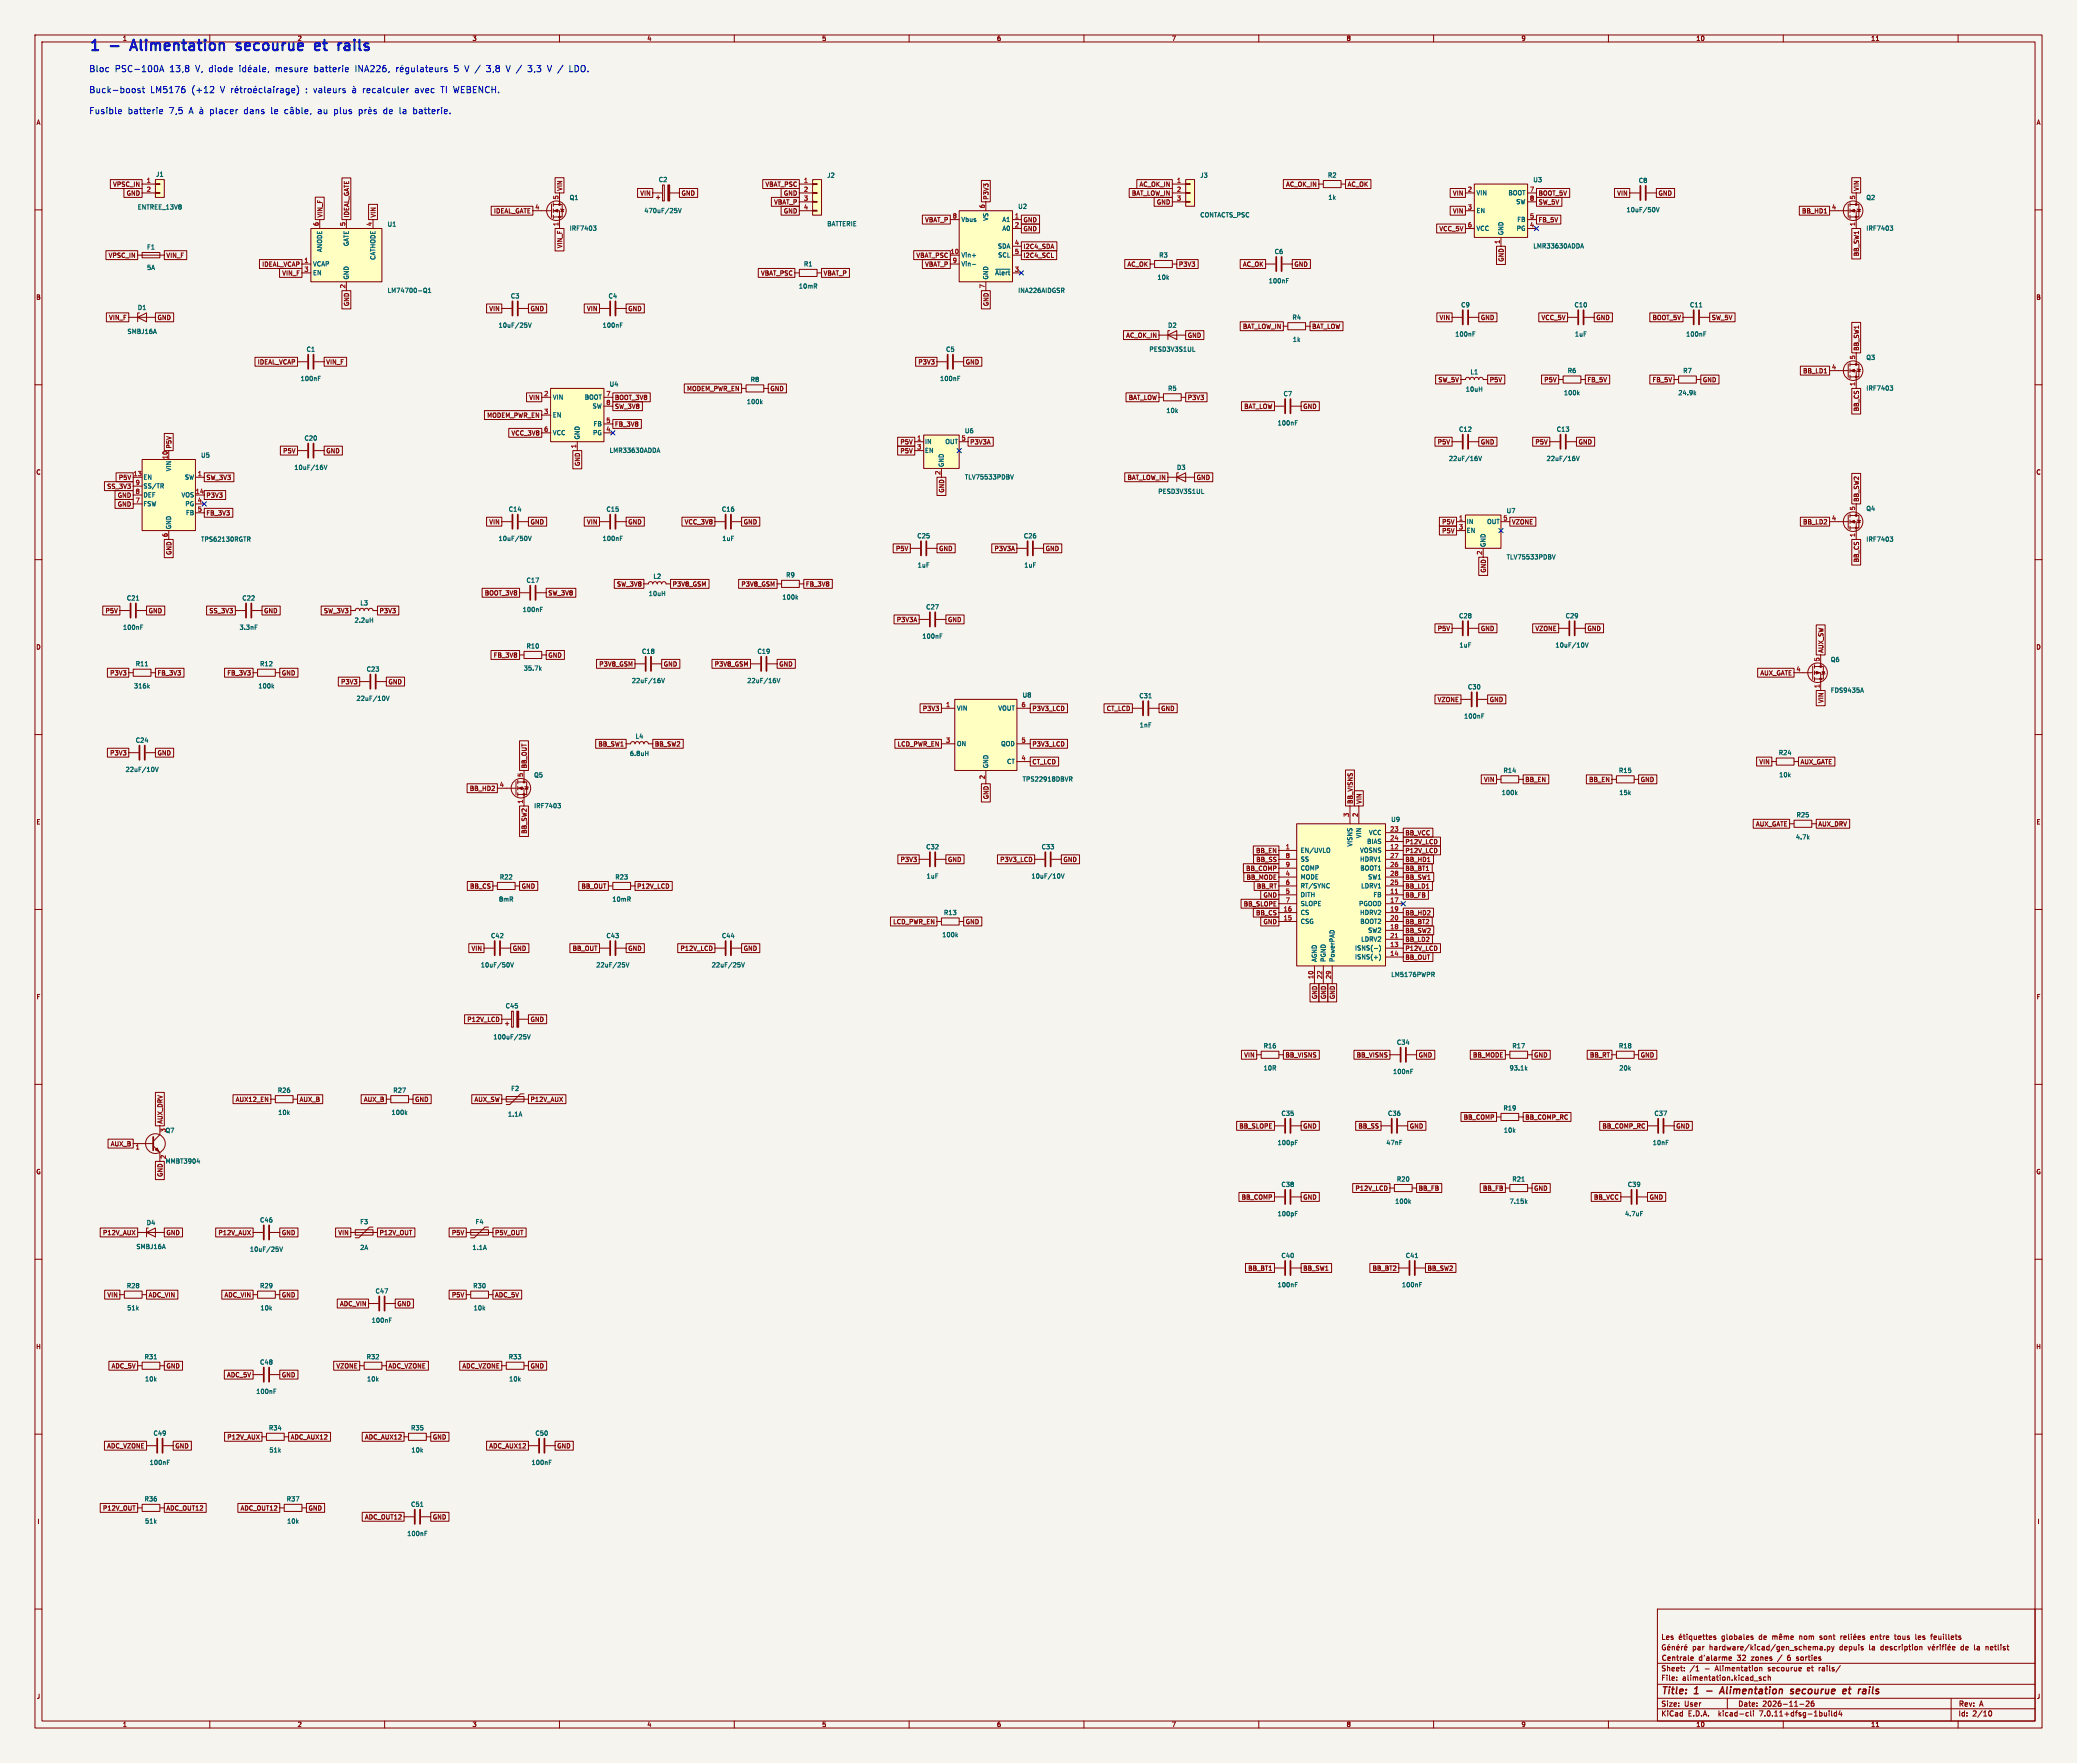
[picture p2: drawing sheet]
<svg xmlns="http://www.w3.org/2000/svg" width="594mm" height="504mm" viewBox="0 0 594 504" stroke-linecap="round" stroke-linejoin="round" font-family="sans-serif">
<defs><g id="words">
<g font-size="4.2" fill="#0000c2">
<text x="25.4" y="14.8">1</text>
<text x="31.7" y="14.8">-</text>
<text x="38.9" y="14.8">Alimentation</text>
<text x="70.3" y="14.8">secourue</text>
<text x="93.9" y="14.8">et</text>
<text x="101.7" y="14.8">rails</text>
</g>
<g font-size="2.8" fill="#840000">
<text x="475" y="484.9">Title:</text>
<text x="484.7" y="484.9">1</text>
<text x="493.7" y="484.9">Alimentation</text>
<text x="514.6" y="484.9">secourue</text>
<text x="530.3" y="484.9">et</text>
<text x="535.5" y="484.9">rails</text>
</g>
<g font-size="2.5" fill="#0000c2">
<text x="25.4" y="20.8">Bloc</text>
<text x="32.8" y="20.8">PSC-100A</text>
<text x="48.5" y="20.8">13,8</text>
<text x="55.9" y="20.8">V, diode</text>
<text x="79" y="20.8">mesure</text>
<text x="90.2" y="20.8">batterie</text>
<text x="102" y="20.8">INA226,</text>
<text x="130.5" y="20.8">5</text>
<text x="133.7" y="20.8">V</text>
<text x="140.1" y="20.8">3,8</text>
<text x="145.8" y="20.8">V /</text>
<text x="152.2" y="20.8">3,3</text>
<text x="157.9" y="20.8">V /</text>
<text x="164.3" y="20.8">LDO.</text>
<text x="25.4" y="26.8">Buck-boost</text>
<text x="42.9" y="26.8">LM5176</text>
<text x="54.7" y="26.8">(+12</text>
<text x="87.6" y="26.8">: valeurs</text>
<text x="104.2" y="26.8">recalculer</text>
<text x="119.2" y="26.8">avec</text>
<text x="126.7" y="26.8">TI WEBENCH.</text>
<text x="25.4" y="32.8">Fusible</text>
<text x="36.5" y="32.8">batterie</text>
<text x="48.3" y="32.8">7,5</text>
<text x="60.2" y="32.8">placer</text>
<text x="70" y="32.8">dans</text>
<text x="77.9" y="32.8">le</text>
<text x="91.4" y="32.8">au</text>
<text x="110.5" y="32.8">de</text>
<text x="119.2" y="32.8">batterie.</text>
</g>
<g font-size="2.1" fill="#840000">
<text x="475" y="469">Les</text>
<text x="483.9" y="472">par</text>
<text x="492.4" y="469">globales</text>
<text x="503.2" y="469">de</text>
<text x="515" y="469">nom</text>
<text x="521" y="469">sont</text>
<text x="526.3" y="472">depuis</text>
<text x="534.8" y="472">la</text>
<text x="535.9" y="469">entre</text>
<text x="538.3" y="472">description</text>
<text x="542.9" y="469">tous</text>
<text x="549" y="469">les</text>
<text x="553.6" y="469">feuillets</text>
<text x="561.5" y="472">de</text>
<text x="568.9" y="472">netlist</text>
<text x="475" y="478">Sheet:</text>
<text x="475" y="475.2">Centrale</text>
<text x="483.2" y="478">/1</text>
<text x="486.1" y="475.2">d'alarme</text>
<text x="487.5" y="478">-</text>
<text x="490.7" y="478">Alimentation</text>
<text x="497.6" y="475.2">32</text>
<text x="502.2" y="475.2">zones</text>
<text x="505.9" y="478">secourue</text>
<text x="510.4" y="475.2">/</text>
<text x="513.7" y="475.2">6</text>
<text x="516.9" y="475.2">sorties</text>
<text x="517.3" y="478">et</text>
<text x="520.7" y="478">rails/</text>
<text x="475" y="480.7">File:</text>
<text x="481.1" y="480.7">alimentation.kicad_sch</text>
<text x="475" y="490.9">KiCad</text>
<text x="475" y="488.1">Size:</text>
<text x="481.7" y="488.1">User</text>
<text x="482.7" y="490.9">E.D.A.</text>
<text x="491.6" y="490.9">kicad-cli</text>
<text x="497" y="488.1">Date:</text>
<text x="503.5" y="490.9">7.0.11+dfsg-1build4</text>
<text x="504" y="488.1">2026-11-26</text>
<text x="560" y="488.3">Rev:</text>
<text x="560" y="490.9">Id:</text>
<text x="564.1" y="490.9">2/10</text>
<text x="566.4" y="488.3">A</text>
</g>
<g font-size="1.8" fill="#840000">
<text x="35" y="11.9">1</text>
<text x="135" y="11.9">3</text>
<text x="185" y="11.9">4</text>
<text x="235" y="11.9">5</text>
<text x="285" y="11.9">6</text>
<text x="335" y="11.9">7</text>
<text x="385" y="11.9">8</text>
<text x="435" y="11.9">9</text>
<text x="485" y="11.9">10</text>
<text x="535" y="11.9">11</text>
<text x="10.3" y="35.9">A</text>
<text x="582.3" y="35.9">A</text>
<text x="32.2" y="53.6">VPSC_IN</text>
<text x="218.8" y="53.6">VBAT_PSC</text>
<text x="325.8" y="53.6">AC_OK_IN</text>
<text x="367.7" y="53.6">AC_OK_IN</text>
<text x="385.3" y="53.6">AC_OK</text>
<text x="36.1" y="56.1">GND</text>
<text x="161" y="54.7" transform="rotate(-90 161 54.7)">VIN</text>
<text x="183" y="56.1">VIN</text>
<text x="194.8" y="56.1">GND</text>
<text x="221.3" y="58.7">VBAT_P</text>
<text x="224.1" y="56.1">GND</text>
<text x="282.9" y="57.2" transform="rotate(-90 282.9 57.2)">P3V3</text>
<text x="323.6" y="56.1">BAT_LOW_IN</text>
<text x="330.7" y="58.7">GND</text>
<text x="415.4" y="56.1">VIN</text>
<text x="439.9" y="58.7">SW_5V</text>
<text x="439.9" y="56.1">BOOT_5V</text>
<text x="462.4" y="56.1">VIN</text>
<text x="474.2" y="56.1">GND</text>
<text x="531.8" y="54.7" transform="rotate(-90 531.8 54.7)">VIN</text>
<text x="92.4" y="62.3" transform="rotate(-90 92.4 62.3)">VIN_F</text>
<text x="100" y="62.3" transform="rotate(-90 100 62.3)">IDEAL_GATE</text>
<text x="107.6" y="62.3" transform="rotate(-90 107.6 62.3)">VIN</text>
<text x="141.1" y="61.2">IDEAL_GATE</text>
<text x="224.1" y="61.2">GND</text>
<text x="264.4" y="63.7">VBAT_P</text>
<text x="292.6" y="63.7">GND</text>
<text x="415.4" y="61.2">VIN</text>
<text x="439.9" y="63.7">FB_5V</text>
<text x="515.2" y="61.2">BB_HD1</text>
<text x="161" y="71.1" transform="rotate(-90 161 71.1)">VIN_F</text>
<text x="292.6" y="71.4">I2C4_SDA</text>
<text x="292.6" y="66.3">GND</text>
<text x="411.5" y="66.3">VCC_5V</text>
<text x="30.9" y="73.9">VPSC_IN</text>
<text x="47.5" y="73.9">VIN_F</text>
<text x="74.9" y="76.4">IDEAL_VCAP</text>
<text x="262" y="73.9">VBAT_PSC</text>
<text x="264.4" y="76.4">VBAT_P</text>
<text x="292.6" y="73.9">I2C4_SCL</text>
<text x="322.3" y="76.4">AC_OK</text>
<text x="337" y="76.4">P3V3</text>
<text x="355.3" y="76.4">AC_OK</text>
<text x="370" y="76.4">GND</text>
<text x="430.2" y="75" transform="rotate(-90 430.2 75)">GND</text>
<text x="531.8" y="73.4" transform="rotate(-90 531.8 73.4)">BB_SW1</text>
<text x="80.6" y="79">VIN_F</text>
<text x="217.5" y="79">VBAT_PSC</text>
<text x="235.4" y="79">VBAT_P</text>
<text x="10.3" y="85.9">B</text>
<text x="100" y="87.7" transform="rotate(-90 100 87.7)">GND</text>
<text x="139.8" y="89.1">VIN</text>
<text x="151.6" y="89.1">GND</text>
<text x="167.7" y="89.1">VIN</text>
<text x="179.5" y="89.1">GND</text>
<text x="282.9" y="87.7" transform="rotate(-90 282.9 87.7)">GND</text>
<text x="582.3" y="85.9">B</text>
<text x="31.1" y="91.7">VIN_F</text>
<text x="44.9" y="91.7">GND</text>
<text x="355.3" y="94.2">BAT_LOW_IN</text>
<text x="375.1" y="94.2">BAT_LOW</text>
<text x="411.6" y="91.7">VIN</text>
<text x="423.4" y="91.7">GND</text>
<text x="440.7" y="91.7">VCC_5V</text>
<text x="456.4" y="91.7">GND</text>
<text x="472.5" y="91.7">BOOT_5V</text>
<text x="489.4" y="91.7">SW_5V</text>
<text x="322" y="96.8">AC_OK_IN</text>
<text x="339.6" y="96.8">GND</text>
<text x="531.8" y="100.4" transform="rotate(-90 531.8 100.4)">BB_SW1</text>
<text x="73.6" y="104.4">IDEAL_VCAP</text>
<text x="93.2" y="104.4">VIN_F</text>
<text x="262.5" y="104.4">P3V3</text>
<text x="276.1" y="104.4">GND</text>
<text x="515.5" y="106.9">BB_LD1</text>
<text x="196.4" y="112">MODEM_PWR_EN</text>
<text x="220.2" y="112">GND</text>
<text x="411.2" y="109.5">SW_5V</text>
<text x="425.9" y="109.5">P5V</text>
<text x="441.5" y="109.5">P5V</text>
<text x="453.9" y="109.5">FB_5V</text>
<text x="472.5" y="109.5">FB_5V</text>
<text x="486.9" y="109.5">GND</text>
<text x="139.2" y="119.6">MODEM_PWR_EN</text>
<text x="151.2" y="114.5">VIN</text>
<text x="175.7" y="114.5">BOOT_3V8</text>
<text x="175.7" y="117.1">SW_3V8</text>
<text x="322.7" y="114.5">BAT_LOW</text>
<text x="339.6" y="114.5">P3V3</text>
<text x="355.7" y="117.1">BAT_LOW</text>
<text x="372.6" y="117.1">GND</text>
<text x="531.8" y="117.7" transform="rotate(-90 531.8 117.7)">BB_CS</text>
<text x="146.2" y="124.7">VCC_3V8</text>
<text x="175.7" y="122.2">FB_3V8</text>
<text x="49.2" y="128.3" transform="rotate(-90 49.2 128.3)">P5V</text>
<text x="80.8" y="129.8">P5V</text>
<text x="93.2" y="129.8">GND</text>
<text x="257.4" y="129.8">P5V</text>
<text x="257.4" y="127.2">P5V</text>
<text x="277.3" y="127.2">P3V3A</text>
<text x="411" y="127.2">P5V</text>
<text x="423.4" y="127.2">GND</text>
<text x="439" y="127.2">P5V</text>
<text x="451.3" y="127.2">GND</text>
<text x="10.3" y="135.9">C</text>
<text x="33.9" y="137.4">P5V</text>
<text x="58.9" y="137.4">SW_3V3</text>
<text x="166.1" y="133.4" transform="rotate(-90 166.1 133.4)">GND</text>
<text x="322.3" y="137.4">BAT_LOW_IN</text>
<text x="342.1" y="137.4">GND</text>
<text x="582.3" y="135.9">C</text>
<text x="30.5" y="139.9">SS_3V3</text>
<text x="33.6" y="142.5">GND</text>
<text x="58.9" y="142.5">P3V3</text>
<text x="270.2" y="141" transform="rotate(-90 270.2 141)">GND</text>
<text x="531.8" y="143.6" transform="rotate(-90 531.8 143.6)">BB_SW2</text>
<text x="33.6" y="145">GND</text>
<text x="58.9" y="147.6">FB_3V3</text>
<text x="139.8" y="150.1">VIN</text>
<text x="151.6" y="150.1">GND</text>
<text x="167.7" y="150.1">VIN</text>
<text x="179.5" y="150.1">GND</text>
<text x="195.7" y="150.1">VCC_3V8</text>
<text x="212.6" y="150.1">GND</text>
<text x="412.3" y="150.1">P5V</text>
<text x="412.3" y="152.6">P5V</text>
<text x="432.3" y="150.1">VZONE</text>
<text x="515.5" y="150.1">BB_LD2</text>
<text x="49.2" y="158.8" transform="rotate(-90 49.2 158.8)">GND</text>
<text x="256.1" y="157.7">P5V</text>
<text x="268.4" y="157.7">GND</text>
<text x="284.3" y="157.7">P3V3A</text>
<text x="298.9" y="157.7">GND</text>
<text x="531.8" y="160.9" transform="rotate(-90 531.8 160.9)">BB_CS</text>
<text x="176.3" y="167.9">SW_3V8</text>
<text x="192.2" y="167.9">P3V8_GSM</text>
<text x="211.9" y="167.9">P3V8_GSM</text>
<text x="230.3" y="167.9">FB_3V8</text>
<text x="425.1" y="163.9" transform="rotate(-90 425.1 163.9)">GND</text>
<text x="138.5" y="170.4">BOOT_3V8</text>
<text x="156.7" y="170.4">SW_3V8</text>
<text x="30" y="175.5">P5V</text>
<text x="42.4" y="175.5">GND</text>
<text x="59.7" y="175.5">SS_3V3</text>
<text x="75.4" y="175.5">GND</text>
<text x="92.5" y="175.5">SW_3V3</text>
<text x="108.4" y="175.5">P3V3</text>
<text x="256.3" y="178">P3V3A</text>
<text x="271" y="178">GND</text>
<text x="10.3" y="185.9">D</text>
<text x="411" y="180.6">P5V</text>
<text x="423.4" y="180.6">GND</text>
<text x="439" y="180.6">VZONE</text>
<text x="453.9" y="180.6">GND</text>
<text x="582.3" y="185.9">D</text>
<text x="141.1" y="188.2">FB_3V8</text>
<text x="156.7" y="188.2">GND</text>
<text x="171.3" y="190.7">P3V8_GSM</text>
<text x="189.7" y="190.7">GND</text>
<text x="204.3" y="190.7">P3V8_GSM</text>
<text x="222.7" y="190.7">GND</text>
<text x="521.7" y="186.8" transform="rotate(-90 521.7 186.8)">AUX_SW</text>
<text x="31.4" y="193.3">P3V3</text>
<text x="44.9" y="193.3">FB_3V3</text>
<text x="64.9" y="193.3">FB_3V3</text>
<text x="80.5" y="193.3">GND</text>
<text x="97.4" y="195.8">P3V3</text>
<text x="111" y="195.8">GND</text>
<text x="503.3" y="193.3">AUX_GATE</text>
<text x="263.8" y="203.4">P3V3</text>
<text x="295.1" y="203.4">P3V3_LCD</text>
<text x="316.4" y="203.4">CT_LCD</text>
<text x="331.9" y="203.4">GND</text>
<text x="411" y="200.9">VZONE</text>
<text x="425.9" y="200.9">GND</text>
<text x="521.7" y="201.1" transform="rotate(-90 521.7 201.1)">VIN</text>
<text x="171" y="213.6">BB_SW1</text>
<text x="187.2" y="213.6">BB_SW2</text>
<text x="256.6" y="213.6">LCD_PWR_EN</text>
<text x="295.1" y="213.6">P3V3_LCD</text>
<text x="31.4" y="216.1">P3V3</text>
<text x="44.9" y="216.1">GND</text>
<text x="150.8" y="219.8" transform="rotate(-90 150.8 219.8)">BB_OUT</text>
<text x="295.1" y="218.7">CT_LCD</text>
<text x="503" y="218.7">VIN</text>
<text x="514.8" y="218.7">AUX_GATE</text>
<text x="134.2" y="226.3">BB_HD2</text>
<text x="424.3" y="223.8">VIN</text>
<text x="436.1" y="223.8">BB_EN</text>
<text x="454.3" y="223.8">BB_EN</text>
<text x="469.1" y="223.8">GND</text>
<text x="282.9" y="228.6" transform="rotate(-90 282.9 228.6)">GND</text>
<text x="387" y="229.9" transform="rotate(-90 387 229.9)">BB_VISNS</text>
<text x="389.6" y="229.9" transform="rotate(-90 389.6 229.9)">VIN</text>
<text x="10.3" y="235.9">E</text>
<text x="150.8" y="238.5" transform="rotate(-90 150.8 238.5)">BB_SW2</text>
<text x="401.8" y="239">BB_VCC</text>
<text x="502.1" y="236.5">AUX_GATE</text>
<text x="519.9" y="236.5">AUX_DRV</text>
<text x="582.3" y="235.9">E</text>
<text x="359.1" y="244.1">BB_EN</text>
<text x="401.8" y="244.1">P12V_LCD</text>
<text x="401.8" y="241.5">P12V_LCD</text>
<text x="257.4" y="246.6">P3V3</text>
<text x="271" y="246.6">GND</text>
<text x="285.9" y="246.6">P3V3_LCD</text>
<text x="304" y="246.6">GND</text>
<text x="356.3" y="249.2">BB_COMP</text>
<text x="356.4" y="251.7">BB_MODE</text>
<text x="359.2" y="246.6">BB_SS</text>
<text x="401.8" y="246.6">BB_HD1</text>
<text x="401.8" y="249.2">BB_BT1</text>
<text x="401.8" y="251.7">BB_SW1</text>
<text x="134.3" y="254.2">BB_CS</text>
<text x="149.1" y="254.2">GND</text>
<text x="166.2" y="254.2">BB_OUT</text>
<text x="182.1" y="254.2">P12V_LCD</text>
<text x="359.3" y="254.2">BB_RT</text>
<text x="361.2" y="256.8">GND</text>
<text x="401.8" y="254.2">BB_LD1</text>
<text x="401.8" y="256.8">BB_FB</text>
<text x="355.6" y="259.3">BB_SLOPE</text>
<text x="359.1" y="261.9">BB_CS</text>
<text x="401.8" y="261.9">BB_HD2</text>
<text x="255.3" y="264.4">LCD_PWR_EN</text>
<text x="276.1" y="264.4">GND</text>
<text x="361.2" y="264.4">GND</text>
<text x="401.8" y="269.5">BB_LD2</text>
<text x="401.8" y="266.9">BB_SW2</text>
<text x="401.8" y="264.4">BB_BT2</text>
<text x="134.7" y="272">VIN</text>
<text x="146.5" y="272">GND</text>
<text x="163.6" y="272">BB_OUT</text>
<text x="179.5" y="272">GND</text>
<text x="194.5" y="272">P12V_LCD</text>
<text x="212.6" y="272">GND</text>
<text x="401.8" y="274.6">BB_OUT</text>
<text x="401.8" y="272">P12V_LCD</text>
<text x="10.3" y="285.9">F</text>
<text x="376.9" y="285.8" transform="rotate(-90 376.9 285.8)">GND</text>
<text x="379.4" y="285.8" transform="rotate(-90 379.4 285.8)">GND</text>
<text x="382" y="285.8" transform="rotate(-90 382 285.8)">GND</text>
<text x="582.3" y="285.9">F</text>
<text x="133.5" y="292.3">P12V_LCD</text>
<text x="151.6" y="292.3">GND</text>
<text x="355.7" y="302.5">VIN</text>
<text x="367.5" y="302.5">BB_VISNS</text>
<text x="387.9" y="302.5">BB_VISNS</text>
<text x="405.6" y="302.5">GND</text>
<text x="421.1" y="302.5">BB_MODE</text>
<text x="438.6" y="302.5">GND</text>
<text x="454.6" y="302.5">BB_RT</text>
<text x="469.1" y="302.5">GND</text>
<text x="67.3" y="315.2">AUX12_EN</text>
<text x="85.6" y="315.2">AUX_B</text>
<text x="103.9" y="315.2">AUX_B</text>
<text x="118.6" y="315.2">GND</text>
<text x="135.6" y="315.2">AUX_SW</text>
<text x="151.6" y="315.2">P12V_AUX</text>
<text x="46.7" y="321.4" transform="rotate(-90 46.7 321.4)">AUX_DRV</text>
<text x="354.3" y="322.8">BB_SLOPE</text>
<text x="372.6" y="322.8">GND</text>
<text x="388.4" y="322.8">BB_SS</text>
<text x="403.1" y="322.8">GND</text>
<text x="418.5" y="320.3">BB_COMP</text>
<text x="436.1" y="320.3">BB_COMP_RC</text>
<text x="458.2" y="322.8">BB_COMP_RC</text>
<text x="479.3" y="322.8">GND</text>
<text x="31.6" y="327.9">AUX_B</text>
<text x="10.3" y="335.9">G</text>
<text x="582.3" y="335.9">G</text>
<text x="46.7" y="336.6" transform="rotate(-90 46.7 336.6)">GND</text>
<text x="387.5" y="340.6">P12V_LCD</text>
<text x="405.6" y="340.6">BB_FB</text>
<text x="424" y="340.6">BB_FB</text>
<text x="438.6" y="340.6">GND</text>
<text x="355" y="343.1">BB_COMP</text>
<text x="372.6" y="343.1">GND</text>
<text x="455.7" y="343.1">BB_VCC</text>
<text x="471.6" y="343.1">GND</text>
<text x="29.3" y="353.3">P12V_AUX</text>
<text x="47.5" y="353.3">GND</text>
<text x="62.3" y="353.3">P12V_AUX</text>
<text x="80.5" y="353.3">GND</text>
<text x="96.6" y="353.3">VIN</text>
<text x="108.4" y="353.3">P12V_OUT</text>
<text x="129.1" y="353.3">P5V</text>
<text x="141.4" y="353.3">P5V_OUT</text>
<text x="356.9" y="363.5">BB_BT1</text>
<text x="372.6" y="363.5">BB_SW1</text>
<text x="392.4" y="363.5">BB_BT2</text>
<text x="408.1" y="363.5">BB_SW2</text>
<text x="30.6" y="371.1">VIN</text>
<text x="42.4" y="371.1">ADC_VIN</text>
<text x="64.1" y="371.1">ADC_VIN</text>
<text x="80.5" y="371.1">GND</text>
<text x="129.1" y="371.1">P5V</text>
<text x="141.4" y="371.1">ADC_5V</text>
<text x="97.1" y="373.6">ADC_VIN</text>
<text x="113.5" y="373.6">GND</text>
<text x="10.2" y="385.9">H</text>
<text x="582.2" y="385.9">H</text>
<text x="31.8" y="391.4">ADC_5V</text>
<text x="47.5" y="391.4">GND</text>
<text x="64.8" y="393.9">ADC_5V</text>
<text x="80.5" y="393.9">GND</text>
<text x="96.1" y="391.4">VZONE</text>
<text x="111" y="391.4">ADC_VZONE</text>
<text x="132.1" y="391.4">ADC_VZONE</text>
<text x="151.6" y="391.4">GND</text>
<text x="64.9" y="411.7">P12V_AUX</text>
<text x="83" y="411.7">ADC_AUX12</text>
<text x="104.2" y="411.7">ADC_AUX12</text>
<text x="123.7" y="411.7">GND</text>
<text x="30.5" y="414.3">ADC_VZONE</text>
<text x="50" y="414.3">GND</text>
<text x="139.8" y="414.3">ADC_AUX12</text>
<text x="159.2" y="414.3">GND</text>
<text x="10.6" y="435.9">I</text>
<text x="29.3" y="432">P12V_OUT</text>
<text x="47.5" y="432">ADC_OUT12</text>
<text x="68.7" y="432">ADC_OUT12</text>
<text x="88.1" y="432">GND</text>
<text x="104.2" y="434.6">ADC_OUT12</text>
<text x="123.7" y="434.6">GND</text>
<text x="582.6" y="435.9">I</text>
<text x="10.4" y="485.9">J</text>
<text x="582.4" y="485.9">J</text>
<text x="35" y="493.9">1</text>
<text x="85" y="493.9">2</text>
<text x="135" y="493.9">3</text>
<text x="185" y="493.9">4</text>
<text x="235" y="493.9">5</text>
<text x="285" y="493.9">6</text>
<text x="335" y="493.9">7</text>
<text x="385" y="493.9">8</text>
<text x="435" y="493.9">9</text>
<text x="485" y="493.9">10</text>
<text x="535" y="493.9">11</text>
</g>
<text font-size="1.8" fill="#0000c2" x="85" y="11.9">2</text>
<g font-size="1.8" fill="#a90000">
<text x="41.8" y="52.4">1</text>
<text x="229.8" y="52.4">1</text>
<text x="336.5" y="52.4">1</text>
<text x="41.8" y="54.9">2</text>
<text x="153" y="60">4</text>
<text x="159.8" y="57.1" transform="rotate(-90 159.8 57.1)">5</text>
<text x="229.8" y="54.9">2</text>
<text x="229.8" y="57.4">3</text>
<text x="229.8" y="60">4</text>
<text x="281.7" y="59.7" transform="rotate(-90 281.7 59.7)">6</text>
<text x="336.5" y="54.9">2</text>
<text x="336.5" y="57.4">3</text>
<text x="419.7" y="54.9">2</text>
<text x="419.7" y="60">3</text>
<text x="437.4" y="54.9">7</text>
<text x="437.4" y="57.4">8</text>
<text x="523.8" y="60">4</text>
<text x="530.6" y="57.1" transform="rotate(-90 530.6 57.1)">5</text>
<text x="91.2" y="64.8" transform="rotate(-90 91.2 64.8)">6</text>
<text x="98.8" y="64.8" transform="rotate(-90 98.8 64.8)">5</text>
<text x="106.4" y="64.8" transform="rotate(-90 106.4 64.8)">4</text>
<text x="159.8" y="64.8" transform="rotate(-90 159.8 64.8)">1</text>
<text x="272.3" y="62.5">8</text>
<text x="290.1" y="62.5">1</text>
<text x="290.1" y="65.1">2</text>
<text x="419.7" y="65.1">6</text>
<text x="437.4" y="65.1">4</text>
<text x="437.4" y="62.5">5</text>
<text x="530.6" y="64.8" transform="rotate(-90 530.6 64.8)">1</text>
<text x="290.1" y="70.1">4</text>
<text x="429" y="69.8" transform="rotate(-90 429 69.8)">1</text>
<text x="86.9" y="75.2">1</text>
<text x="86.9" y="77.8">3</text>
<text x="271.7" y="72.7">10</text>
<text x="272.3" y="75.2">9</text>
<text x="290.1" y="77.8">3</text>
<text x="290.1" y="72.7">5</text>
<text x="98.8" y="82.5" transform="rotate(-90 98.8 82.5)">2</text>
<text x="281.7" y="82.5" transform="rotate(-90 281.7 82.5)">7</text>
<text x="523.8" y="105.7">4</text>
<text x="530.6" y="102.9" transform="rotate(-90 530.6 102.9)">5</text>
<text x="155.5" y="113.3">2</text>
<text x="173.3" y="113.3">7</text>
<text x="530.6" y="110.5" transform="rotate(-90 530.6 110.5)">1</text>
<text x="155.5" y="118.4">3</text>
<text x="173.3" y="115.9">8</text>
<text x="155.5" y="123.5">6</text>
<text x="173.3" y="123.5">4</text>
<text x="173.3" y="120.9">5</text>
<text x="48" y="131.4" transform="rotate(-90 48 131.4)">10</text>
<text x="164.8" y="128.3" transform="rotate(-90 164.8 128.3)">1</text>
<text x="262.2" y="126">1</text>
<text x="262.2" y="128.6">3</text>
<text x="274.9" y="126">5</text>
<text x="38.1" y="136.2">13</text>
<text x="56.4" y="136.2">1</text>
<text x="269" y="135.9" transform="rotate(-90 269 135.9)">2</text>
<text x="38.7" y="143.8">7</text>
<text x="38.7" y="141.3">8</text>
<text x="38.7" y="138.7">9</text>
<text x="55.8" y="141.3">14</text>
<text x="56.4" y="143.8">4</text>
<text x="56.4" y="146.3">5</text>
<text x="417.1" y="148.9">1</text>
<text x="429.8" y="148.9">5</text>
<text x="523.8" y="148.9">4</text>
<text x="530.6" y="146" transform="rotate(-90 530.6 146)">5</text>
<text x="48" y="153.7" transform="rotate(-90 48 153.7)">6</text>
<text x="417.1" y="151.4">3</text>
<text x="530.6" y="153.7" transform="rotate(-90 530.6 153.7)">1</text>
<text x="423.9" y="158.7" transform="rotate(-90 423.9 158.7)">2</text>
<text x="520.4" y="189.2" transform="rotate(-90 520.4 189.2)">5</text>
<text x="513.6" y="192.1">4</text>
<text x="520.4" y="196.8" transform="rotate(-90 520.4 196.8)">1</text>
<text x="270.4" y="202.2">1</text>
<text x="292" y="202.2">6</text>
<text x="270.4" y="212.4">3</text>
<text x="292" y="212.4">5</text>
<text x="292" y="217.5">4</text>
<text x="142.8" y="225.1">4</text>
<text x="149.6" y="222.2" transform="rotate(-90 149.6 222.2)">5</text>
<text x="281.7" y="222.9" transform="rotate(-90 281.7 222.9)">2</text>
<text x="149.6" y="229.9" transform="rotate(-90 149.6 229.9)">1</text>
<text x="385.8" y="233.7" transform="rotate(-90 385.8 233.7)">3</text>
<text x="388.4" y="233.7" transform="rotate(-90 388.4 233.7)">2</text>
<text x="397.5" y="237.8">23</text>
<text x="367.6" y="242.9">1</text>
<text x="367.6" y="245.4">8</text>
<text x="397.5" y="242.9">12</text>
<text x="397.5" y="240.3">24</text>
<text x="397.5" y="245.4">27</text>
<text x="367.6" y="250.5">4</text>
<text x="367.6" y="247.9">9</text>
<text x="397.5" y="247.9">26</text>
<text x="397.5" y="250.5">28</text>
<text x="367.6" y="255.6">5</text>
<text x="367.6" y="253">6</text>
<text x="397.5" y="255.6">11</text>
<text x="397.5" y="253">25</text>
<text x="367" y="263.2">15</text>
<text x="367" y="260.6">16</text>
<text x="367.6" y="258.1">7</text>
<text x="397.5" y="258.1">17</text>
<text x="397.5" y="260.6">19</text>
<text x="397.5" y="263.2">20</text>
<text x="397.5" y="265.7">18</text>
<text x="397.5" y="268.3">21</text>
<text x="397.5" y="270.8">13</text>
<text x="397.5" y="273.3">14</text>
<text x="375.7" y="280" transform="rotate(-90 375.7 280)">10</text>
<text x="378.2" y="280" transform="rotate(-90 378.2 280)">22</text>
<text x="380.7" y="280" transform="rotate(-90 380.7 280)">29</text>
<text x="38.7" y="328.9">1</text>
<text x="47.7" y="331.5" transform="rotate(-90 47.7 331.5)">2</text>
</g>
<g font-size="1.8" fill="#006464">
<text x="44.5" y="50.7">J1</text>
<text x="188.3" y="52.2">C2</text>
<text x="236.5" y="51">J2</text>
<text x="343.1" y="51">J3</text>
<text x="379.7" y="51">R2</text>
<text x="438.4" y="52.3">U3</text>
<text x="468.6" y="52.5">C8</text>
<text x="162.8" y="57.4">Q1</text>
<text x="291.1" y="59.9">U2</text>
<text x="379.8" y="57.3">1k</text>
<text x="422.1" y="56">VIN</text>
<text x="431.3" y="56">BOOT</text>
<text x="433.5" y="58.6">SW</text>
<text x="533.6" y="57.4">Q2</text>
<text x="39.3" y="60.1">ENTREE_13V8</text>
<text x="110.7" y="65">U1</text>
<text x="184.2" y="61.1">470uF/25V</text>
<text x="236.5" y="64.9">BATTERIE</text>
<text x="274.8" y="63.6">Vbus</text>
<text x="282.8" y="63.2" transform="rotate(-90 282.8 63.2)">VS</text>
<text x="286.6" y="63.6">A1</text>
<text x="343.1" y="62.3">CONTACTS_PSC</text>
<text x="422.1" y="61.1">EN</text>
<text x="433.8" y="63.6">FB</text>
<text x="465.1" y="60.9">10uF/50V</text>
<text x="41.9" y="71.5">F1</text>
<text x="99.9" y="70.5" transform="rotate(-90 99.9 70.5)">GATE</text>
<text x="162.8" y="66.1">IRF7403</text>
<text x="285.3" y="71.3">SDA</text>
<text x="286.6" y="66.2">A0</text>
<text x="422.1" y="66.2">VCC</text>
<text x="430.1" y="67.4" transform="rotate(-90 430.1 67.4)">GND</text>
<text x="433.6" y="66.2">PG</text>
<text x="438.4" y="71.2">LMR33630ADDA</text>
<text x="533.6" y="66.1">IRF7403</text>
<text x="41.9" y="77.4">5A</text>
<text x="89.4" y="76.3">VCAP</text>
<text x="92.3" y="72.2" transform="rotate(-90 92.3 72.2)">ANODE</text>
<text x="107.5" y="74.4" transform="rotate(-90 107.5 74.4)">CATHODE</text>
<text x="229.8" y="76.4">R1</text>
<text x="274.8" y="73.8">Vin+</text>
<text x="274.8" y="76.3">Vin-</text>
<text x="285.3" y="73.8">SCL</text>
<text x="331.4" y="73.8">R3</text>
<text x="364.4" y="72.8">C6</text>
<text x="89.4" y="78.9">EN</text>
<text x="99.9" y="80.1" transform="rotate(-90 99.9 80.1)">GND</text>
<text x="110.7" y="83.9">LM74700-Q1</text>
<text x="228.3" y="82.7">10mR</text>
<text x="282.8" y="80.1" transform="rotate(-90 282.8 80.1)">GND</text>
<text x="284.5" y="78.9">~{Alert}</text>
<text x="291.1" y="83.9">INA226AIDGSR</text>
<text x="330.9" y="80.2">10k</text>
<text x="362.7" y="81.2">100nF</text>
<text x="39.3" y="88.8">D1</text>
<text x="146" y="85.5">C3</text>
<text x="173.9" y="85.5">C4</text>
<text x="417.8" y="88.1">C9</text>
<text x="450.2" y="88.1">C10</text>
<text x="483.2" y="88.1">C11</text>
<text x="36.3" y="95.7">SMBJ16A</text>
<text x="142.5" y="93.9">10uF/25V</text>
<text x="172.2" y="93.9">100nF</text>
<text x="333.9" y="93.9">D2</text>
<text x="369.5" y="91.6">R4</text>
<text x="87.6" y="100.8">C1</text>
<text x="270.4" y="100.8">C5</text>
<text x="328.6" y="100.7">PESD3V3S1UL</text>
<text x="369.6" y="97.9">1k</text>
<text x="416.1" y="96.4">100nF</text>
<text x="450.3" y="96.4">1uF</text>
<text x="482.1" y="96.4">100nF</text>
<text x="420.4" y="107.2">L1</text>
<text x="448.2" y="106.8">R6</text>
<text x="481.3" y="106.8">R7</text>
<text x="533.6" y="103.1">Q3</text>
<text x="85.9" y="109.1">100nF</text>
<text x="174.2" y="110.7">U4</text>
<text x="214.6" y="109.4">R8</text>
<text x="268.7" y="109.1">100nF</text>
<text x="333.9" y="111.9">R5</text>
<text x="367" y="113.5">C7</text>
<text x="419.1" y="112.2">10uH</text>
<text x="447.1" y="113.2">100k</text>
<text x="479.9" y="113.2">24.9k</text>
<text x="533.6" y="111.9">IRF7403</text>
<text x="158" y="114.4">VIN</text>
<text x="158" y="119.5">EN</text>
<text x="167.1" y="114.4">BOOT</text>
<text x="169.3" y="117">SW</text>
<text x="213.5" y="115.7">100k</text>
<text x="333.5" y="118.3">10k</text>
<text x="158" y="124.6">VCC</text>
<text x="166" y="125.8" transform="rotate(-90 166 125.8)">GND</text>
<text x="169.5" y="124.6">PG</text>
<text x="169.7" y="122.1">FB</text>
<text x="275.8" y="124">U6</text>
<text x="365.3" y="121.8">100nF</text>
<text x="417.2" y="123.6">C12</text>
<text x="445.1" y="123.6">C13</text>
<text x="57.4" y="131">U5</text>
<text x="87" y="126.2">C20</text>
<text x="174.2" y="129.6">LMR33630ADDA</text>
<text x="264.4" y="127.1">IN</text>
<text x="264.4" y="129.7">EN</text>
<text x="270.2" y="127.1">OUT</text>
<text x="414.3" y="132">22uF/16V</text>
<text x="442.2" y="132">22uF/16V</text>
<text x="40.9" y="137.3">EN</text>
<text x="49.1" y="134.8" transform="rotate(-90 49.1 134.8)">VIN</text>
<text x="52.8" y="137.3">SW</text>
<text x="84.1" y="134.5">10uF/16V</text>
<text x="270.1" y="133.6" transform="rotate(-90 270.1 133.6)">GND</text>
<text x="275.8" y="137.3">TLV75533PDBV</text>
<text x="336.5" y="134.5">D3</text>
<text x="40.9" y="142.4">DEF</text>
<text x="40.9" y="139.8">SS/TR</text>
<text x="51.8" y="142.4">VOS</text>
<text x="331.1" y="141.4">PESD3V3S1UL</text>
<text x="40.9" y="144.9">FSW</text>
<text x="52.9" y="144.9">PG</text>
<text x="53.1" y="147.5">FB</text>
<text x="145.4" y="146.5">C14</text>
<text x="173.3" y="146.5">C15</text>
<text x="206.3" y="146.5">C16</text>
<text x="430.8" y="146.9">U7</text>
<text x="533.6" y="146.3">Q4</text>
<text x="49.1" y="151.4" transform="rotate(-90 49.1 151.4)">GND</text>
<text x="57.4" y="155">TPS62130RGTR</text>
<text x="142.5" y="154.8">10uF/50V</text>
<text x="172.2" y="154.8">100nF</text>
<text x="206.5" y="154.8">1uF</text>
<text x="262.2" y="154.1">C25</text>
<text x="292.7" y="154.1">C26</text>
<text x="419.4" y="150">IN</text>
<text x="419.4" y="152.5">EN</text>
<text x="425.2" y="150">OUT</text>
<text x="533.6" y="155">IRF7403</text>
<text x="425" y="156.5" transform="rotate(-90 425 156.5)">GND</text>
<text x="430.8" y="160.1">TLV75533PDBV</text>
<text x="150.5" y="166.8">C17</text>
<text x="186.7" y="165.7">L2</text>
<text x="224.7" y="165.3">R9</text>
<text x="262.3" y="162.5">1uF</text>
<text x="292.8" y="162.5">1uF</text>
<text x="36.2" y="171.9">C21</text>
<text x="69.2" y="171.9">C22</text>
<text x="102.9" y="173.3">L3</text>
<text x="185.4" y="170.6">10uH</text>
<text x="223.6" y="171.6">100k</text>
<text x="101.3" y="178.2">2.2uH</text>
<text x="149.4" y="175.2">100nF</text>
<text x="264.8" y="174.4">C27</text>
<text x="417.2" y="177">C28</text>
<text x="447.6" y="177">C29</text>
<text x="35.1" y="180.2">100nF</text>
<text x="68.4" y="180.2">3.3nF</text>
<text x="150.5" y="185.6">R10</text>
<text x="263.7" y="182.8">100nF</text>
<text x="417.3" y="185.3">1uF</text>
<text x="444.7" y="185.3">10uF/10V</text>
<text x="38.7" y="190.7">R11</text>
<text x="74.3" y="190.7">R12</text>
<text x="149.7" y="191.9">35.7k</text>
<text x="183.5" y="187.1">C18</text>
<text x="216.5" y="187.1">C19</text>
<text x="523.5" y="189.4">Q6</text>
<text x="38.2" y="197">316k</text>
<text x="73.8" y="197">100k</text>
<text x="104.7" y="192.2">C23</text>
<text x="180.6" y="195.5">22uF/16V</text>
<text x="213.6" y="195.5">22uF/16V</text>
<text x="419.7" y="197.3">C30</text>
<text x="101.8" y="200.6">22uF/10V</text>
<text x="273.6" y="203.3">VIN</text>
<text x="285.4" y="203.3">VOUT</text>
<text x="292.3" y="199.6">U8</text>
<text x="325.7" y="199.8">C31</text>
<text x="523.5" y="198.2">FDS9435A</text>
<text x="325.8" y="208.2">1nF</text>
<text x="418.6" y="205.6">100nF</text>
<text x="38.7" y="212.5">C24</text>
<text x="181.7" y="211.4">L4</text>
<text x="273.6" y="213.5">ON</text>
<text x="286.2" y="213.5">QOD</text>
<text x="35.8" y="220.9">22uF/10V</text>
<text x="180" y="216.3">6.8uH</text>
<text x="282.8" y="219.8" transform="rotate(-90 282.8 219.8)">GND</text>
<text x="287.9" y="218.6">CT</text>
<text x="429.9" y="221.1">R14</text>
<text x="462.9" y="221.1">R15</text>
<text x="508.6" y="216.1">R24</text>
<text x="152.6" y="222.5">Q5</text>
<text x="292.3" y="223.6">TPS22918DBVR</text>
<text x="429.4" y="227.5">100k</text>
<text x="463" y="227.5">15k</text>
<text x="508.7" y="222.4">10k</text>
<text x="152.6" y="231.2">IRF7403</text>
<text x="513.7" y="233.8">R25</text>
<text x="389.5" y="239.7" transform="rotate(-90 389.5 239.7)">VIN</text>
<text x="391.4" y="238.9">VCC</text>
<text x="397.7" y="235.2">U9</text>
<text x="264.8" y="243">C32</text>
<text x="297.8" y="243">C33</text>
<text x="371.9" y="244">EN/UVLO</text>
<text x="386.9" y="242.2" transform="rotate(-90 386.9 242.2)">VISNS</text>
<text x="388.9" y="244">VOSNS</text>
<text x="390.8" y="241.4">BIAS</text>
<text x="513.5" y="240.2">4.7k</text>
<text x="142.8" y="251.6">R22</text>
<text x="175.9" y="251.6">R23</text>
<text x="264.9" y="251.4">1uF</text>
<text x="294.9" y="251.4">10uF/10V</text>
<text x="371.9" y="251.6">MODE</text>
<text x="371.9" y="246.5">SS</text>
<text x="371.9" y="249.1">COMP</text>
<text x="388.9" y="246.5">HDRV1</text>
<text x="388.9" y="249.1">BOOT1</text>
<text x="391.1" y="251.6">SW1</text>
<text x="142.6" y="258">8mR</text>
<text x="175" y="258">10mR</text>
<text x="371.9" y="256.7">DITH</text>
<text x="371.9" y="254.1">RT/SYNC</text>
<text x="389.2" y="254.1">LDRV1</text>
<text x="392.7" y="256.7">FB</text>
<text x="269.8" y="261.8">R13</text>
<text x="371.9" y="261.8">CS</text>
<text x="371.9" y="259.2">SLOPE</text>
<text x="388.5" y="259.2">PGOOD</text>
<text x="388.9" y="261.8">HDRV2</text>
<text x="140.3" y="268.4">C42</text>
<text x="173.3" y="268.4">C43</text>
<text x="206.3" y="268.4">C44</text>
<text x="269.3" y="268.1">100k</text>
<text x="371.9" y="264.3">CSG</text>
<text x="388.9" y="264.3">BOOT2</text>
<text x="389.2" y="269.4">LDRV2</text>
<text x="391.1" y="266.8">SW2</text>
<text x="376.8" y="275.1" transform="rotate(-90 376.8 275.1)">AGND</text>
<text x="379.3" y="275.1" transform="rotate(-90 379.3 275.1)">PGND</text>
<text x="381.9" y="275.1" transform="rotate(-90 381.9 275.1)">PowerPAD</text>
<text x="387.4" y="271.9">ISNS(-)</text>
<text x="387.4" y="274.5">ISNS(+)</text>
<text x="137.4" y="276.8">10uF/50V</text>
<text x="170.4" y="276.8">22uF/25V</text>
<text x="203.4" y="276.8">22uF/25V</text>
<text x="397.7" y="279.5">LM5176PWPR</text>
<text x="144.5" y="288.5">C45</text>
<text x="141" y="297.3">100uF/25V</text>
<text x="361.3" y="299.9">R16</text>
<text x="399.4" y="298.9">C34</text>
<text x="432.4" y="299.9">R17</text>
<text x="462.9" y="299.9">R18</text>
<text x="361.3" y="306.2">10R</text>
<text x="398.3" y="307.2">100nF</text>
<text x="431.6" y="306.2">93.1k</text>
<text x="463" y="306.2">20k</text>
<text x="79.3" y="312.6">R26</text>
<text x="112.4" y="312.6">R27</text>
<text x="146.1" y="312.1">F2</text>
<text x="429.9" y="317.7">R19</text>
<text x="47.7" y="323.8" transform="rotate(-90 47.7 323.8)">3</text>
<text x="79.5" y="318.9">10k</text>
<text x="111.9" y="318.9">100k</text>
<text x="145.2" y="319.4">1.1A</text>
<text x="366.4" y="319.2">C35</text>
<text x="396.8" y="319.2">C36</text>
<text x="473" y="319.2">C37</text>
<text x="47.2" y="324.1">Q7</text>
<text x="365.3" y="327.6">100pF</text>
<text x="396.3" y="327.6">47nF</text>
<text x="430" y="324">10k</text>
<text x="472.5" y="327.6">10nF</text>
<text x="47.2" y="332.8">MMBT3904</text>
<text x="366.4" y="339.5">C38</text>
<text x="399.4" y="338">R20</text>
<text x="432.4" y="338">R21</text>
<text x="465.4" y="339.5">C39</text>
<text x="365.3" y="347.9">100pF</text>
<text x="398.9" y="344.3">100k</text>
<text x="431.6" y="344.3">7.15k</text>
<text x="464.6" y="347.9">4.7uF</text>
<text x="41.8" y="350.4">D4</text>
<text x="74.3" y="349.7">C46</text>
<text x="102.9" y="350.2">F3</text>
<text x="135.9" y="350.2">F4</text>
<text x="38.9" y="357.3">SMBJ16A</text>
<text x="71.4" y="358">10uF/25V</text>
<text x="102.9" y="357.5">2A</text>
<text x="135" y="357.5">1.1A</text>
<text x="366.4" y="359.8">C40</text>
<text x="401.9" y="359.8">C41</text>
<text x="36.2" y="368.5">R28</text>
<text x="74.3" y="368.5">R29</text>
<text x="107.3" y="370">C47</text>
<text x="135.2" y="368.5">R30</text>
<text x="365.3" y="368.2">100nF</text>
<text x="400.8" y="368.2">100nF</text>
<text x="36.3" y="374.8">51k</text>
<text x="74.4" y="374.8">10k</text>
<text x="135.3" y="374.8">10k</text>
<text x="106.2" y="378.4">100nF</text>
<text x="41.2" y="388.8">R31</text>
<text x="104.7" y="388.8">R32</text>
<text x="145.4" y="388.8">R33</text>
<text x="41.4" y="395.1">10k</text>
<text x="74.3" y="390.3">C48</text>
<text x="104.9" y="395.1">10k</text>
<text x="145.5" y="395.1">10k</text>
<text x="73.2" y="398.7">100nF</text>
<text x="43.8" y="410.6">C49</text>
<text x="76.8" y="409.1">R34</text>
<text x="117.4" y="409.1">R35</text>
<text x="153" y="410.6">C50</text>
<text x="42.7" y="419">100nF</text>
<text x="76.9" y="415.4">51k</text>
<text x="117.6" y="415.4">10k</text>
<text x="151.9" y="419">100nF</text>
<text x="41.2" y="429.4">R36</text>
<text x="81.9" y="429.4">R37</text>
<text x="117.4" y="431">C51</text>
<text x="41.4" y="435.8">51k</text>
<text x="82" y="435.8">10k</text>
<text x="116.3" y="439.3">100nF</text>
</g>
</g></defs>
<path d="M0 0h594v504h-594z" fill="#f5f4ef" stroke="#f5f4ef" stroke-width=".29"/>
<g fill="none" stroke="#840000" stroke-width=".29">
<path d="M10 10h574v484h-574zM12 12h570v480h-570zM60 10v2M110 10v2M160 10v2M210 10v2M260 10v2M310 10v2M360 10v2M410 10v2M460 10v2M510 10v2"/>
<path d="M536.6 11.6h.7M560 10v2M31.6 51.4h9v2.5h-9zM35.4 53.9h5.2v2.5h-5.2zM40.6 55.2h3.8M40.6 52.6h3.8M44.4 55h1.3v.3h-1.3zM44.4 52.5h1.3v.2h-1.3zM44.4 51.4h2.6v5h-2.6zM90.2 56.4h2.5v6.4h-2.5zM97.8 50.9h2.5v11.9h-2.5zM105.4 58.4h2.6v4.4h-2.6z"/>
<path d="M140.5 59h11.9v2.5h-11.9zM157.7 58.3v3.8M158.2 58.5h2.6v3.5h-2.6M158.2 58v1M158.2 59.7v1.1M158.7 50.8h2.6v4.4h-2.6zM160 55.2v3.3M160.3 59.7l1 .3M160.8 59.9l.4 .6h-.8zM182.3 53.9h4.4v2.5h-4.4zM186.7 55.2h2.8M187.7 56.4h1"/>
<path d="M188.2 55.9v1M189.5 52.9h.5v4.5h-.5zM191.5 55.2h2.8M194.3 53.9h5.2v2.5h-5.2zM218.1 51.4h10.5v2.5h-10.5zM220.6 56.4h8v2.6h-8zM223.4 53.9h5.2v2.5h-5.2zM223.4 59h5.2v2.5h-5.2zM228.6 55.2h3.8M228.6 57.7h3.8M228.6 52.6h3.8M232.4 57.6h1.3v.2h-1.3z"/>
<path d="M232.4 55h1.3v.3h-1.3zM232.4 52.5h1.3v.2h-1.3zM232.4 51.4h2.5v10.1h-2.5zM280.7 51.6h2.5v6.1h-2.5zM281.9 57.7v2.5M322.9 53.9h12.4v2.5h-12.4zM325.1 51.4h10.2v2.5h-10.2zM330.1 56.4h5.2v2.6h-5.2zM335.3 55.2h3.8M335.3 57.7h3.8M335.3 52.6h3.8M339.1 57.6h1.3v.2h-1.3z"/>
<path d="M339.1 55h1.3v.3h-1.3zM339.1 52.5h1.3v.2h-1.3zM339.1 51.4h2.5v7.6h-2.5zM367 51.4h10.2v2.5h-10.2zM377.2 52.6h1.3M378.5 51.6h5v2h-5zM383.5 52.6h1.3M384.8 51.4h7.3v2.5h-7.3zM414.7 59h4.4v2.5h-4.4zM414.7 53.9h4.4v2.5h-4.4zM419.1 55.2h2.5M421.6 52.6h15.3v15.3h-15.3z"/>
<path d="M436.9 55.2h2.5M436.9 57.7h2.5M439.4 56.4h7.3v2.6h-7.3zM439.4 53.9h9.5v2.5h-9.5zM461.7 53.9h4.4v2.5h-4.4zM466.1 55.2h2.8M470.9 55.2h2.8M473.7 53.9h5.2v2.5h-5.2zM514.6 59h8.6v2.5h-8.6zM528.6 58.3v3.8M529.1 58.5h2.5v3.5h-2.5M529.1 58v1"/>
<path d="M529.1 59.7v1.1M529.6 50.8h2.5v4.4h-2.5zM530.9 55.2v3.3M531.1 59.7l1 .3M531.6 59.9l.4 .6h-.8zM10 60h2M30.3 71.7h9.1v2.5h-9.1zM39.4 72.9h7.6M40.6 72.2h5.1v1.5h-5.1zM47 71.7h6.4v2.5h-6.4zM74.2 74.2h12.2v2.6h-12.2zM79.9 76.8h6.5v2.5h-6.5z"/>
<path d="M86.4 78h2.5M86.4 75.5h2.5M88.9 65.3h20.3v15.3h-20.3zM91.4 62.8v2.5M99.1 62.8v2.5M106.7 62.8v2.5M152.4 60.2h5.3M158.2 60.2h1.8v5.1M158.2 61.5v1M158.7 65.3h2.6v6.4h-2.6zM216.9 76.8h10.4v2.5h-10.4zM227.3 78h1.3"/>
<path d="M228.6 77h5.1v2h-5.1zM228.6 60.2h3.8M232.4 60.1h1.3v.3h-1.3zM233.7 78h1.2M234.9 76.8h8v2.5h-8zM261.3 71.7h10.5v2.5h-10.5zM263.8 61.5h8v2.6h-8zM263.8 74.2h8v2.6h-8zM271.8 62.8h2.5M271.8 75.5h2.5M271.8 72.9h2.5M274.3 60.2h15.3v20.4h-15.3z"/>
<path d="M289.6 65.3h2.5M289.6 62.8h2.5M289.6 78h2.5M289.6 72.9h2.5M289.6 70.4h2.5M292.1 69.1h10.2v2.6h-10.2zM292.1 64.1h5.2v2.5h-5.2zM292.1 61.5h5.2v2.6h-5.2zM292.1 71.7h10.1v2.5h-10.1zM300.7 73.6h.6M321.7 74.2h7.2v2.6h-7.2zM328.9 75.5h1.3"/>
<path d="M330.2 74.5h5.1v2h-5.1zM335.3 75.5h1.2M336.5 74.2h6.2v2.6h-6.2zM354.7 74.2h7.2v2.6h-7.2zM361.9 75.5h2.8M366.8 75.5h2.8M369.6 74.2h5.2v2.6h-5.2zM410.9 64.1h8.2v2.5h-8.2zM419.1 60.2h2.5M419.1 65.3h2.5M428 70.4h2.5v5.2h-2.5zM429.3 67.9v2.5"/>
<path d="M436.9 65.3h2.5M436.9 62.8h2.5M439.4 61.5h7v2.6h-7zM521.7 60.9h.7M523.2 60.2h5.4M529.1 60.2h1.8v5.1M529.1 61.5v1M529.6 65.3h2.5v8.7h-2.5zM582 60h2M30.4 89.5h6.4v2.5h-6.4zM36.8 90.7h7.6M39.4 90.7l2.5-1.2v2.5z"/>
<path d="M39.9 89.5h-.5v2.5M44.4 89.5h5.3v2.5h-5.3zM97.8 83.1h2.5v5.2h-2.5zM99.1 80.6v2.5M139.2 86.9h4.3v2.6h-4.3zM143.5 88.2h2.8M148.3 88.2h2.8M151.1 86.9h5.2v2.6h-5.2zM167.1 86.9h4.3v2.6h-4.3zM171.4 88.2h2.8M176.3 88.2h2.8M179.1 86.9h5.2v2.6h-5.2z"/>
<path d="M280.7 83.1h2.5v5.2h-2.5zM281.9 80.6v2.5M321.3 94.5h10.2v2.6h-10.2zM331.5 95.8h7.6M334 95.8l2.5-1.3v2.6zM334.5 94.5h-.5v2.6M339.1 94.5h5.2v2.6h-5.2zM354.7 92h12.3v2.5h-12.3zM367 93.3h1.3M368.3 92.2h5.1v2.1h-5.1zM373.4 93.3h1.2M374.6 92h9.5v2.5h-9.5z"/>
<path d="M410.9 89.5h4.4v2.5h-4.4zM415.3 90.7h2.8M420.1 90.7h2.8M422.9 89.5h5.2v2.5h-5.2zM440.1 89.5h8.2v2.5h-8.2zM448.3 90.7h2.8M453.1 90.7h2.8M455.9 89.5h5.2v2.5h-5.2zM471.8 89.5h9.5v2.5h-9.5zM481.3 90.7h2.8M486.2 90.7h2.7M488.9 89.5h7.3v2.5h-7.3z"/>
<path d="M529.6 92.2h2.5v8.7h-2.5zM10 110h2M72.9 102.2h12.2v2.5h-12.2zM85.1 103.4h2.8M89.9 103.4h2.8M92.7 102.2h6.4v2.5h-6.4zM138.5 117.4h16.4v2.5h-16.4zM150.6 112.3h4.3v2.6h-4.3zM154.9 113.6h2.6M154.9 118.7h2.6M157.5 111h15.2v15.3h-15.2zM172.7 113.6h2.6"/>
<path d="M172.7 116.1h2.6M175.3 112.3h10.7v2.6h-10.7zM175.3 119.9h8.1v2.6h-8.1zM175.3 114.9h8.4v2.5h-8.4zM195.7 109.8h16.4v2.5h-16.4zM212.1 111h1.3M213.4 110h5v2.1h-5zM218.4 111h1.3M219.7 109.8h5.2v2.5h-5.2zM261.9 102.2h6.1v2.5h-6.1zM268 103.4h2.8M272.8 103.4h2.8"/>
<path d="M275.6 102.2h5.2v2.5h-5.2zM322 112.3h9.5v2.6h-9.5zM331.5 113.6h1.2M332.7 112.6h5.1v2h-5.1zM337.8 113.6h1.3M339.1 112.3h6.1v2.6h-6.1zM355.1 114.9h9.4v2.5h-9.4zM364.5 116.1h2.8M369.3 116.1h2.8M372.1 114.9h5.2v2.5h-5.2zM410.6 107.2h7.2v2.6h-7.2zM417.8 108.5h1.3l.1-.4 .5-.2 .5 .2 .2 .4 .1-.4 .5-.2 .5 .2 .1 .4 .2-.4 .4-.2 .5 .2 .2 .4 .2-.4 .4-.2 .5 .2 .2 .4h1.2"/>
<path d="M425.4 107.2h5v2.6h-5zM440.9 107.2h4.9v2.6h-4.9zM445.8 108.5h1.2M447 107.5h5.1v2h-5.1zM452.1 108.5h1.3M453.4 107.2h6.9v2.6h-6.9zM471.8 107.2h7v2.6h-7zM478.8 108.5h1.3M480.1 107.5h5v2h-5zM485.1 108.5h1.3M486.4 107.2h5.2v2.6h-5.2zM514.9 104.7h8.3v2.5h-8.3z"/>
<path d="M521.7 106.6h.7M523.2 106h5.4M528.6 104.1v3.8M529.1 106h1.8v5M529.1 104.2h2.5v3.5h-2.5M529.1 103.7v1M529.1 105.5v1M529.1 107.2v1M529.6 111h2.5v7.4h-2.5zM530.9 100.9v3.3M531.1 105.5l1 .2M531.6 105.6l.4 .6h-.8z"/>
<path d="M582 110h2M29.9 137.7h8.2v2.6h-8.2zM33.2 135.2h4.9v2.5h-4.9zM38.1 136.4h2.5M38.1 139h2.5M40.6 131.4h15.3v20.3h-15.3zM47 123.9h2.5v4.9h-2.5zM48.3 128.8v2.6M55.9 136.4h2.5M58.4 135.2h8.5v2.5h-8.5zM80.2 127.6h4.9v2.5h-4.9zM85.1 128.8h2.8"/>
<path d="M89.9 128.8h2.8M92.7 127.6h5.2v2.5h-5.2zM145.5 122.5h9.4v2.5h-9.4zM154.9 123.7h2.6M163.8 128.8h2.6v5.2h-2.6zM165.1 126.3v2.5M172.7 123.7h2.6M172.7 121.2h2.6M256.7 127.6h4.9v2.5h-4.9zM256.7 125h4.9v2.6h-4.9zM261.6 128.8h2.6M261.6 126.3h2.6"/>
<path d="M264.2 124.4h10.1v9.5h-10.1zM268 136.4h2.5v5.2h-2.5zM269.2 133.9v2.5M274.3 126.3h2.6M276.9 125h7.2v2.6h-7.2zM321.7 135.2h12.3v2.5h-12.3zM334 136.4h7.6M336.5 136.4l2.6-1.2v2.5zM337.1 135.2h-.6v2.5M341.6 135.2h5.2v2.5h-5.2zM410.4 125h4.9v2.6h-4.9zM415.3 126.3h2.8"/>
<path d="M420.1 126.3h2.8M422.9 125h5.2v2.6h-5.2zM438.3 125h4.9v2.6h-4.9zM443.2 126.3h2.8M448.1 126.3h2.7M450.8 125h5.3v2.6h-5.3zM529.6 135.4h2.5v8.7h-2.5zM32.9 140.3h5.2v2.5h-5.2zM32.9 142.8h5.2v2.5h-5.2zM38.1 141.5h2.5M38.1 144.1h2.5M47 154.2h2.5v5.2h-2.5z"/>
<path d="M48.3 151.7v2.5M55.9 141.5h2.5M55.9 144.1h2.5M55.9 146.6h2.5M58.4 145.3h8.2v2.6h-8.2zM58.4 140.3h6.1v2.5h-6.1zM139.2 147.9h4.3v2.5h-4.3zM143.5 149.1h2.8M148.3 149.1h2.8M151.1 147.9h5.2v2.5h-5.2zM167.1 147.9h4.3v2.5h-4.3zM171.4 149.1h2.8"/>
<path d="M176.3 149.1h2.8M179.1 147.9h5.2v2.5h-5.2zM195 147.9h9.5v2.5h-9.5zM204.5 149.1h2.8M209.3 149.1h2.8M212.1 147.9h5.2v2.5h-5.2zM255.4 155.5h4.9v2.5h-4.9zM260.3 156.8h2.8M265.2 156.8h2.8M268 155.5h5.2v2.5h-5.2zM283.6 155.5h7.2v2.5h-7.2zM290.8 156.8h2.8"/>
<path d="M295.7 156.8h2.7M298.4 155.5h5.3v2.5h-5.3zM411.7 147.9h4.9v2.5h-4.9zM411.7 150.4h4.9v2.6h-4.9zM416.6 149.1h2.5M416.6 151.7h2.5M419.1 147.2h10.2v9.6h-10.2zM422.9 159.3h2.5v5.2h-2.5zM424.2 156.8v2.5M429.3 149.1h2.5M431.8 147.9h7.4v2.5h-7.4zM514.9 147.9h8.3v2.5h-8.3z"/>
<path d="M523.2 149.1h5.4M528.6 147.2v3.8M529.1 149.1h1.8v5.1M529.1 147.4h2.5v3.5h-2.5M529.1 146.9v1M529.1 148.6v1.1M529.1 150.4v1M529.6 154.2h2.5v7.3h-2.5zM530.9 144.1v3.3M531.1 148.6l1 .3M531.6 148.8l.4 .6h-.8zM10 160h2"/>
<path d="M29.4 173.3h4.9v2.5h-4.9zM34.3 174.5h2.8M39.1 174.5h2.8M41.9 173.3h5.2v2.5h-5.2zM59.1 173.3h8.2v2.5h-8.2zM67.3 174.5h2.8M72.1 174.5h2.8M74.9 173.3h5.2v2.5h-5.2zM91.9 173.3h8.4v2.5h-8.4zM100.3 174.5h1.3l.2-.4 .4-.2 .4 .2 .3 .4 .1-.4 .5-.2 .4 .2 .2 .4 .2-.4 .4-.2 .5 .2 .2 .4 .2-.4 .4-.2 .5 .2 .2 .4h1.2M107.9 173.3h6.2v2.5h-6.2zM137.9 168.2h10.7v2.5h-10.7z"/>
<path d="M148.6 169.5h2.8M153.4 169.5h2.8M156.2 168.2h8.5v2.5h-8.5zM175.7 165.7h8.4v2.5h-8.4zM184.1 166.9h1.3l.2-.4 .4-.2 .5 .1 .2 .5 .1-.4 .5-.2 .4 .1 .3 .5 .1-.4 .4-.2 .5 .1 .2 .5 .2-.4 .4-.2 .5 .1 .2 .5h1.3M191.8 165.7h11v2.5h-11zM211.2 165.7h11v2.5h-11zM222.2 166.9h1.3M223.5 165.9h5.1v2h-5.1zM228.6 166.9h1.3M229.9 165.7h8.1v2.5h-8.1zM255.7 175.8h7.2v2.6h-7.2z"/>
<path d="M262.9 177.1h2.8M267.7 177.1h2.8M270.5 175.8h5.2v2.6h-5.2zM410.4 178.4h4.9v2.5h-4.9zM415.3 179.6h2.8M420.1 179.6h2.8M422.9 178.4h5.2v2.5h-5.2zM438.3 178.4h7.5v2.5h-7.5zM445.8 179.6h2.8M450.6 179.6h2.8M453.4 178.4h5.2v2.5h-5.2zM519.4 178.6h2.6v8.6h-2.6z"/>
<path d="M582 160h2M30.7 191.1h6.1v2.5h-6.1zM36.8 192.3h1.3M38.1 191.3h5.1v2h-5.1zM43.2 192.3h1.2M44.4 191.1h8.2v2.5h-8.2zM64.2 191.1h8.2v2.5h-8.2zM72.4 192.3h1.3M73.7 191.3h5v2h-5zM78.7 192.3h1.3M80 191.1h5.2v2.5h-5.2zM96.8 193.6h6.1v2.5h-6.1z"/>
<path d="M102.9 194.9h2.8M107.7 194.9h2.8M110.5 193.6h5.2v2.5h-5.2zM140.4 186h8.2v2.5h-8.2zM148.6 187.2h1.3M149.9 186.2h5v2.1h-5zM154.9 187.2h1.3M156.2 186h5.2v2.5h-5.2zM170.6 188.5h11v2.6h-11zM181.6 189.8h2.8M186.4 189.8h2.8M189.2 188.5h5.2v2.6h-5.2z"/>
<path d="M203.6 188.5h11v2.6h-11zM214.6 189.8h2.8M219.5 189.8h2.7M222.2 188.5h5.3v2.6h-5.3zM273 199.9h17.8v20.4h-17.8zM410.4 198.7h7.4v2.5h-7.4zM417.8 199.9h2.8M422.7 199.9h2.7M425.4 198.7h5.3v2.5h-5.3zM502.7 191.1h10.4v2.5h-10.4zM513.1 192.3h5.3M518.4 190.4v3.8"/>
<path d="M518.9 192.3h1.8v5.1M518.9 190.5h2.6v3.6h-2.6M518.9 190v1.1M518.9 191.8v1M518.9 193.6v1M519.4 197.4h2.6v4.4h-2.6zM520.7 187.2v3.3M521.1 192.1h.7l-.3 .6zM522 192.6l-1 .2M10 210h2M30.7 213.9h6.1v2.6h-6.1zM36.8 215.2h2.8"/>
<path d="M41.7 215.2h2.7M44.4 213.9h5.3v2.6h-5.3zM148.6 211.8h2.5v8.5h-2.5zM170.4 211.4h8.7v2.5h-8.7zM179.1 212.6h1.2l.2-.4 .4-.2 .5 .2 .2 .4 .2-.4 .4-.2 .5 .2 .2 .4 .1-.4 .5-.2 .4 .2 .2 .4 .2-.4 .4-.2 .5 .2 .2 .4h1.3M186.7 211.4h8.7v2.5h-8.7zM255.9 211.4h13.3v2.5h-13.3zM263.1 201.2h6.1v2.6h-6.1zM269.2 202.5h3.8M269.2 212.6h3.8M290.8 202.5h3.8M290.8 212.6h3.8"/>
<path d="M290.8 217.7h3.8M294.6 216.5h8.1v2.5h-8.1zM294.6 201.2h10.7v2.6h-10.7zM294.6 211.4h10.7v2.5h-10.7zM315.7 201.2h8.1v2.6h-8.1zM323.8 202.5h2.8M328.7 202.5h2.8M331.5 201.2h5.2v2.6h-5.2zM502.4 216.5h4.3v2.5h-4.3zM506.7 217.7h1.3M508 216.7h5.1v2h-5.1zM513.1 217.7h1.2"/>
<path d="M514.3 216.5h10.5v2.5h-10.5zM582 210h2M133.6 224.1h8.6v2.5h-8.6zM142.2 225.3h5.4M147.6 223.4v3.8M148.1 225.3h1.8v5.1M148.1 223.6h2.5v3.5h-2.5M148.1 223.1v1M148.1 224.8v1.1M148.1 226.6v1M148.6 230.4h2.5v8.7h-2.5zM149.9 220.3v3.3"/>
<path d="M150.1 224.8l1 .3M150.6 225l.4 .6h-.8zM280.7 224.1h2.5v5.2h-2.5zM281.9 220.3v3.8M370.8 235.5h25.4v40.6h-25.4zM384.8 220.1h2.5v10.3h-2.5zM386.1 230.4v5.1M387.3 226.1h2.6v4.3h-2.6zM388.6 230.4v5.1M396.2 238h5.1M401.3 236.8h8.5v2.5h-8.5zM401.3 239.3h10.7v2.6h-10.7z"/>
<path d="M423.6 221.5h4.4v2.6h-4.4zM428 222.8h1.3M429.3 221.8h5v2h-5zM434.3 222.8h1.3M435.6 221.5h7.3v2.6h-7.3zM453.7 221.5h7.3v2.6h-7.3zM461 222.8h1.3M462.3 221.8h5.1v2h-5.1zM467.4 222.8h1.2M468.6 221.5h5.2v2.6h-5.2zM501.4 234.2h10.4v2.6h-10.4zM511.8 235.5h1.3"/>
<path d="M513.1 234.5h5.1v2h-5.1zM518.2 235.5h1.2M519.4 234.2h9.6v2.6h-9.6zM133.6 252h7.4v2.6h-7.4zM141 253.3h1.2M142.2 252.3h5.1v2h-5.1zM147.3 253.3h1.3M148.6 252h5.2v2.6h-5.2zM165.5 252h8.5v2.6h-8.5zM174 253.3h1.3M175.3 252.3h5v2h-5zM180.3 253.3h1.3"/>
<path d="M181.6 252h10.7v2.6h-10.7zM256.8 244.4h6.1v2.5h-6.1zM262.9 245.7h2.8M267.7 245.7h2.8M270.5 244.4h5.2v2.5h-5.2zM285.3 244.4h10.6v2.5h-10.6zM295.9 245.7h2.8M300.7 245.7h2.8M303.5 244.4h5.2v2.5h-5.2zM354.9 257.1h10.9v2.5h-10.9zM355.6 246.9h10.2v2.6h-10.2zM355.7 249.5h10.1v2.5h-10.1z"/>
<path d="M358.4 259.6h7.4v2.6h-7.4zM358.4 241.9h7.4v2.5h-7.4zM358.5 244.4h7.3v2.5h-7.3zM358.7 252h7.1v2.6h-7.1zM360.6 254.6h5.2v2.5h-5.2zM365.8 253.3h5M365.8 245.7h5M365.8 243.1h5M365.8 255.8h5M365.8 258.4h5M365.8 248.2h5M365.8 250.7h5"/>
<path d="M396.2 253.3h5.1M396.2 245.7h5.1M396.2 243.1h5.1M396.2 255.8h5.1M396.2 258.4h5.1M396.2 240.6h5.1M396.2 248.2h5.1M396.2 250.7h5.1M401.3 244.4h8.7v2.5h-8.7zM401.3 246.9h8.3v2.6h-8.3zM401.3 249.5h8.7v2.5h-8.7zM401.3 252h8.4v2.6h-8.4z"/>
<path d="M401.3 259.6h8.7v2.6h-8.7zM401.3 254.6h7.2v2.5h-7.2zM401.3 241.9h10.7v2.5h-10.7zM407.9 254h.8M408.2 246.3h.8M10 260h2M134.1 269.8h4.3v2.5h-4.3zM138.4 271.1h2.8M143.3 271.1h2.7M146 269.8h5.3v2.5h-5.3zM163 269.8h8.4v2.5h-8.4zM171.4 271.1h2.8"/>
<path d="M176.3 271.1h2.8M179.1 269.8h5.2v2.5h-5.2zM193.8 269.8h10.7v2.5h-10.7zM204.5 271.1h2.8M209.3 271.1h2.8M212.1 269.8h5.2v2.5h-5.2zM254.7 262.2h13.3v2.5h-13.3zM268 263.4h1.2M269.2 262.4h5.1v2.1h-5.1zM274.3 263.4h1.3M275.6 262.2h5.2v2.5h-5.2zM360.6 262.2h5.2v2.5h-5.2z"/>
<path d="M365.8 263.4h5M365.8 260.9h5M375.9 276.1v5.1M378.5 276.1v5.1M381 276.1v5.1M396.2 271.1h5.1M396.2 263.4h5.1M396.2 273.6h5.1M396.2 260.9h5.1M396.2 266h5.1M396.2 268.5h5.1M401.3 267.3h8.4v2.5h-8.4z"/>
<path d="M401.3 264.7h8.7v2.6h-8.7zM401.3 272.3h8.5v2.6h-8.5zM401.3 269.8h10.7v2.5h-10.7zM401.3 262.2h8.3v2.5h-8.3zM582 260h2M132.9 290.1h10.6v2.6h-10.6zM143.5 291.4h2.8M144.5 292.7h1M145 292.1v1.1M146.3 289.1h.5v4.6h-.5zM148.3 291.4h2.8M151.1 290.1h5.2v2.6h-5.2z"/>
<path d="M374.6 281.2h2.6v5.2h-2.6zM377.2 281.2h2.5v5.2h-2.5zM379.7 281.2h2.6v5.2h-2.6zM10 310h2M44.4 312.3h2.6v9.6h-2.6zM66.6 313h10.9v2.5h-10.9zM77.5 314.2h1.2M78.7 313.2h5.1v2.1h-5.1zM83.8 314.2h1.3M85.1 313h7.2v2.5h-7.2zM103.3 313h7.2v2.5h-7.2zM110.5 314.2h1.3"/>
<path d="M111.8 313.2h5v2.1h-5zM116.8 314.2h1.3M118.1 313h5.2v2.5h-5.2zM134.9 313h8.6v2.5h-8.6zM143.5 314.2h7.6M144.8 313.5h5.1v1.5h-5.1zM149.9 312.7h-1.1l-3 3.1h-1M151.1 313h10.7v2.5h-10.7zM355.1 300.3h4.3v2.5h-4.3zM359.4 301.5h1.3M360.7 300.5h5.1v2.1h-5.1zM365.8 301.5h1.2"/>
<path d="M367 300.3h10.3v2.5h-10.3zM387.2 300.3h10.3v2.5h-10.3zM397.5 301.5h2.8M402.3 301.5h2.8M405.1 300.3h5.2v2.5h-5.2zM417.8 318.1h10.2v2.5h-10.2zM420.5 300.3h10v2.5h-10zM428 319.3h1.3M429.3 318.3h5v2h-5zM430.5 301.5h1.3M431.8 300.5h5.1v2.1h-5.1zM434.3 319.3h1.3"/>
<path d="M435.6 318.1h13.7v2.5h-13.7zM436.9 301.5h1.2M438.1 300.3h5.3v2.5h-5.3zM453.9 300.3h7.1v2.5h-7.1zM461 301.5h1.3M462.3 300.5h5.1v2.1h-5.1zM467.4 301.5h1.2M468.6 300.3h5.2v2.5h-5.2zM582 310h2M30.9 325.7h7.2v2.5h-7.2zM38.1 326.9h5.7M43.8 327.6l1.9 1.9v2.5"/>
<path d="M44.4 332h2.6v5.2h-2.6zM45.7 321.9v2.5l-1.9 1.9M353.7 320.6h10.8v2.5h-10.8zM364.5 321.9h2.8M369.3 321.9h2.8M372.1 320.6h5.2v2.5h-5.2zM386.9 338.4h10.6v2.5h-10.6zM387.7 320.6h7.3v2.5h-7.3zM395 321.9h2.8M397.5 339.6h1.3M398.8 338.6h5.1v2.1h-5.1zM399.8 321.9h2.8"/>
<path d="M402.6 320.6h5.2v2.5h-5.2zM403.9 339.6h1.2M405.1 338.4h7.2v2.5h-7.2zM423.3 338.4h7.2v2.5h-7.2zM430.5 339.6h1.3M431.8 338.6h5.1v2.1h-5.1zM436.9 339.6h1.2M438.1 338.4h5.3v2.5h-5.3zM457.5 320.6h13.7v2.5h-13.7zM471.2 321.9h2.8M476 321.9h2.8M478.8 320.6h5.2v2.5h-5.2z"/>
<path d="M28.7 351.1h10.7v2.5h-10.7zM39.4 352.3h7.6M41.9 352.3l2.5-1.2v2.5zM42.4 351.1h-.5v2.5M47 351.1h5.2v2.5h-5.2zM61.7 351.1h10.7v2.5h-10.7zM72.4 352.3h2.8M77.2 352.3h2.8M80 351.1h5.2v2.5h-5.2zM96 351.1h4.3v2.5h-4.3zM100.3 352.3h7.6M101.6 351.6h5.1v1.5h-5.1z"/>
<path d="M106.7 350.8h-1l-3.1 3.1h-1M107.9 351.1h10.8v2.5h-10.8zM128.4 351.1h4.9v2.5h-4.9zM133.3 352.3h7.7M134.6 351.6h5.1v1.5h-5.1zM139.7 350.8h-1l-3.1 3.1h-1M141 351.1h9.5v2.5h-9.5zM354.3 340.9h10.2v2.6h-10.2zM364.5 342.2h2.8M369.3 342.2h2.8M372.1 340.9h5.2v2.6h-5.2zM455.1 340.9h8.4v2.6h-8.4z"/>
<path d="M463.5 342.2h2.8M468.4 342.2h2.8M471.2 340.9h5.2v2.6h-5.2zM10 360h2M29.9 368.9h4.4v2.5h-4.4zM34.3 370.1h1.3M35.6 369.1h5v2h-5zM40.6 370.1h1.3M41.9 368.9h9v2.5h-9zM63.4 368.9h9v2.5h-9zM72.4 370.1h1.3M73.7 369.1h5v2h-5z"/>
<path d="M78.7 370.1h1.3M80 368.9h5.2v2.5h-5.2zM96.5 371.4h8.9v2.5h-8.9zM105.4 372.7h2.8M110.2 372.7h2.8M113 371.4h5.2v2.5h-5.2zM128.4 368.9h4.9v2.5h-4.9zM133.3 370.1h1.3M134.6 369.1h5.1v2h-5.1zM139.7 370.1h1.3M141 368.9h8.2v2.5h-8.2zM356.2 361.2h8.3v2.6h-8.3z"/>
<path d="M364.5 362.5h2.8M369.3 362.5h2.8M372.1 361.2h8.7v2.6h-8.7zM391.8 361.2h8.2v2.6h-8.2zM400 362.5h2.8M404.9 362.5h2.8M407.7 361.2h8.7v2.6h-8.7zM582 360h2M31.1 389.2h8.3v2.5h-8.3zM39.4 390.4h1.2M40.6 389.4h5.1v2.1h-5.1zM45.7 390.4h1.3"/>
<path d="M47 389.2h5.2v2.5h-5.2zM64.2 391.7h8.2v2.6h-8.2zM72.4 393h2.8M77.2 393h2.8M80 391.7h5.2v2.6h-5.2zM95.4 389.2h7.5v2.5h-7.5zM102.9 390.4h1.2M104.1 389.4h5.1v2.1h-5.1zM109.2 390.4h1.3M110.5 389.2h12v2.5h-12zM131.5 389.2h12v2.5h-12zM143.5 390.4h1.3"/>
<path d="M144.8 389.4h5.1v2.1h-5.1zM149.9 390.4h1.2M151.1 389.2h5.2v2.5h-5.2zM10 410h2M29.9 412h12v2.6h-12zM41.9 413.3h2.8M46.7 413.3h2.8M49.5 412h5.2v2.6h-5.2zM64.2 409.5h10.7v2.5h-10.7zM74.9 410.8h1.3M76.2 409.7h5.1v2.1h-5.1zM81.3 410.8h1.2"/>
<path d="M82.5 409.5h12v2.5h-12zM103.6 409.5h12v2.5h-12zM115.6 410.8h1.2M116.8 409.7h5.1v2.1h-5.1zM121.9 410.8h1.3M123.2 409.5h5.2v2.5h-5.2zM139.2 412h11.9v2.6h-11.9zM151.1 413.3h2.8M156 413.3h2.7M158.7 412h5.3v2.6h-5.3zM582 410h2M28.7 429.8h10.7v2.6h-10.7z"/>
<path d="M39.4 431.1h1.2M40.6 430.1h5.1v2h-5.1zM45.7 431.1h1.3M47 429.8h12v2.6h-12zM68 429.8h12v2.6h-12zM80 431.1h1.3M81.3 430.1h5.1v2h-5.1zM86.4 431.1h1.2M87.6 429.8h5.2v2.6h-5.2zM103.6 432.4h12v2.5h-12zM115.6 433.6h2.8M120.4 433.6h2.8"/>
<path d="M123.2 432.4h5.2v2.5h-5.2zM10 460h2M474 460h108v32h-108zM474 475.5h108M476.2 470.3a.68 .68 0 0 0-.8 .7 .68 .68 0 0 0 .9 .6v-.5h-.3M476.9 471.2l.7-.1-.1-.3-.4-.1-.2 .2 .1 .7h.5M477.4 470.1l-.2 .2M478.2 470.8h.6l.1 .9M478.2 470.7v1M479.5 471.2l.7-.1v-.3l-.5-.1-.2 .2 .1 .7h.6M479.5 479.5v.1M480 470.1l-.2 .2"/>
<path d="M480.2 468.2l.8-.1-.1-.3-.4-.1-.3 .2 .1 .7h.6M480.7 467.1l-.2 .2M480.9 470.7v1M481.3 470.7l-.4 .3M481.4 467.7h.6M481.6 467.2v1.3l.4 .2M481.7 477.6v.1M481.7 476.8v.1M481.7 471.2l.8-.1-.1-.3-.4-.1-.3 .2 .1 .7h.6M482.2 470.1l-.2 .2M482.5 467.2v.1M482.5 467.7v1"/>
<path d="M483.8 467.8l-.4-.1-.3 .3 .1 .6h.6M483.8 467.7v1.5M484.5 467.7l.1 .9h.6M485 477.7h.9M485.2 476.6l.3-.4v1.5M485.2 467.7v1M485.8 468.2l.7-.1v-.3l-.5-.1-.2 .2 .1 .7h.6M487 467.7h.5M487.2 467.2v1.3l.3 .2M487.8 467.7h.6M488 467.2v1.3l.4 .2M488.8 468.2l.7-.1v-.3l-.5-.1-.2 .2 .1 .7h.6"/>
<path d="M489 470.8h.6l.1 .9M489 470.2v1.5M490.4 470.8h.6v.9M490.7 467.8l-.4-.1-.2 .2 .6 .4v.3h-.6M491 471.1l-.7 .2 .2 .4 .5-.1M491.7 470.7v1M492.2 470.7l-.5 .3M493.3 470.8l-.4-.1-.3 .3 .1 .6h.6M493.3 470.2v1.5M493.9 470.7l.3 1 .3-.7 .2 .7 .3-1M495.6 470.8h.6v.9M496.2 471.1l-.7 .2 .2 .4 .5-.1"/>
<path d="M497 470.7v1M497.4 470.7l-.4 .3M497.8 471.2l.7-.1v-.3l-.5-.1-.2 .2 .1 .7h.6M500.2 470.1l-1.2 2M500.7 470.2v1.5M500.8 468.1l.6 .4-.2 .2-.5-.1M500.8 467.8h.5M500.9 471.1l.4 .6M501.3 470.7l-.6 .6M502 470.2v.1M502 470.7v1M503.2 476.7v1"/>
<path d="M503.2 476.8h.6l.1 .9M503.3 470.8l-.4-.1-.3 .3 .1 .6h.6M503.7 479.5l-.4-.1-.2 .2 .1 .2 .5 .2v.3h-.6M504 470.8h.5l.1 .9M504.6 471.1l-.7 .2 .2 .4 .5-.1M505 479.5l-.4-.1-.3 .3 .2 .6h.5M505.7 479.5h.5l.1 .9M505.7 478.9v1.5M506 470.8l-.5-.1-.3 .3 .2 .6h.6M506 470.2v1.5M507 467.8l.4-.1 .2 .2M507 467.7v1"/>
<path d="M507.6 467.9l.2-.2 .4 .1v.9M507.6 467.9v.8M507.7 470.1l-1.2 2M508.9 470.8l-.4-.1-.3 .3 .1 .6h.6M508.9 468.2l.7-.1-.1-.3-.4-.1-.2 .2 .1 .7h.5M508.9 470.7v1.2l-.3 .3-.4-.1M509 467.3l.2-.2 .3 .2M509.5 471.2l.7-.1v-.3l-.5-.1-.2 .2 .1 .7h.6M510.2 467.7v1M510.2 467.8l.5-.1 .2 .2M510.9 470.8h.6v.9M510.9 467.9l.2-.2 .4 .1v.9"/>
<path d="M510.9 467.9v.8M510.9 470.7v1M511.9 471.8h1.1M512.2 468.2l.7-.1-.1-.3-.4-.1-.2 .2v.7h.6M513.9 470.8l-.4-.1-.2 .2 .1 .2 .5 .2v.3h-.6M515.1 476.8l.1 .3-.7 .1M515.2 470.8l-.4-.1-.3 .3 .2 .6h.5M515.9 470.8h.6v.9M515.9 470.2v1.5M517.2 471.2l.7-.1-.1-.3-.4-.1-.2 .2v.7h.6M518.5 470.8l.5-.1 .2 .2M518.5 470.7v1"/>
<path d="M519.2 470.9l.2-.2 .3 .1 .1 .9M519.2 470.9v.8M520.5 470.8h.6l.1 .9M521.2 471.1l-.7 .2 .2 .4 .5-.1M521.9 471.6v.1M522.6 470.8l.4-.1 .3 .3-.1 .6h-.6M522.6 470.7v1.5M523.8 470.7l.4 1M524.2 471.7l-.4 .5M524.5 470.7l-.3 1M526.3 476.1l-1.3 2M526.5 467.7v1"/>
<path d="M526.9 467.7l-.4 .3M527.3 468.2l.7-.1v-.3l-.5-.1-.2 .2 .1 .7h.6M528.7 467.2v1.3l.2 .2M529.5 467.2v.1M529.5 467.7v1M530.1 468.2l.7-.1-.1-.3-.4-.1-.2 .2 .1 .7h.5M530.6 467.1l-.2 .2M531.4 468.2l.7-.1-.1-.3-.4-.1-.2 .2 .1 .7h.5M533.2 467.8l-.3-.1-.2 .2v.2l.5 .2v.3h-.5M535.5 467.7l-.5 .2 .1 .7 .4 .1M535.7 468.1l-.7 .1M541.7 467.7h.6"/>
<path d="M542 467.2v1.3l.3 .2M547.9 467.2v1.3l.2 .2M549 470.8h.6l.1 .9M549 470.7v1M551.4 470.7l.3 1 .4-1M552.1 467.7h.6M552.6 471.2l.7-.1-.1-.3-.4-.1-.2 .2 .1 .7h.5M552.7 467.2l-.4 .2M553.1 470.1l-.2 .2M554 470.7v1M554.4 470.7l-.4 .3M554.9 470.2v.1"/>
<path d="M554.9 470.7v1M555.4 470.7h.6M556 470.2l-.4 .2v1.3M556.5 470.2v.1M556.5 470.7v1M557.1 471.2l.7-.1-.1-.3-.4-.1-.2 .2 .1 .7h.5M557.6 470.1l-.2 .2M558.4 471.2l.7-.1-.1-.3-.4-.1-.2 .2 .1 .7h.5M560.9 470.8v.8M564.7 470.2v1.3l.2 .2M565.5 470.8h.5l.1 .9M566.1 471.1l-.7 .2 .2 .4 .5-.1"/>
<path d="M568 470.7v1M568.4 470.7l-.4 .1M582 460h2M60 492v2M110 492v2M160 492v2M210 492v2M260 492v2M310 492v2M360 492v2M410 492v2M460 492v2"/>
<path d="M474 488.5h108M474 485.5h108M474 481.5h108M479.5 480.3v.1M494 485.5v3M499.6 489.6l.4 .1M500 490.5l-.4 .1M500.7 489.1v1.3l.2 .2M501.5 489.1v.1M501.5 489.6v1M501.7 480.5h1.1M510 492v2"/>
<path d="M514.7 487.2h1.2M516.5 486.4l.6-.1 .3 .4-.9 1.1h.9M518.7 486.3l-.5 .1-.2 .3v.8l.2 .3 .5-.1v-.8h-.5l-.2 .3M523.1 489.1v.1M523.1 489.6v1M523.8 489.1v1.3l.2 .2M525.2 489.7l-.4-.1-.3 .3 .2 .6h.5M525.2 489.1v1.5M526.2 489l-.3 1.1h.9M526.6 489.6v1M536.6 493.6h.7M558 485.5v6.5"/>
<path d="M560 492v2M568.7 489.7l.4-.6a.73 .73 0 0 1 .5 .8 .73 .73 0 0 1-.6 .6l-.3-.5"/>
<circle cx="159.1" cy="60.2" r="2.79"/>
<circle cx="530" cy="60.2" r="2.79"/>
<circle cx="530" cy="106" r="2.79"/>
<circle cx="530" cy="149.1" r="2.79"/>
<circle cx="519.8" cy="192.3" r="2.79"/>
<circle cx="149" cy="225.3" r="2.79"/>
<circle cx="44.4" cy="326.9" r="2.82"/>
</g>
<path d="M488.1 483.5h1.5M491.7 484.2l.9-2 .5 2M492 483.6h.9M512.9 483l-.4-.1-.4 .3 .1 .3 .7 .1-.1 .5h-.8M513.9 483l-.2 .9 .2 .3M514.7 483.4l-1 .2M528 483v.4M528.7 482.9h.7M529 482.2l-.2 1.7 .5 .3M534.7 482.4h.1M534.7 482.9l-.2 1.3M534.8 482.3l-.1 .1" fill="none" stroke="#840000" stroke-width=".4"/>
<path d="M483.8 473.7l.4 .1 .1 .2-.7 .2M484.2 474.6l-.4 .1M496.8 473.2h1M496.8 474.5l.3 .2M500.8 473.7h.8l-.8 1h.8M509.6 473.1l-1.3 1.9M511.6 473.2h.3M511.8 473.8l.3 .2v.4l-.3 .3M515.5 473.7l.3 .3v.4l-.3 .3" fill="none" stroke="#840000" stroke-width=".3"/>
<g fill="#ffffc2" stroke="#ffffc2" stroke-width=".29">
<path d="M419.1 147.2h10.2v9.6h-10.2z"/>
<path d="M157.5 111h15.2v15.3h-15.2z"/>
<path d="M264.2 124.4h10.1v9.5h-10.1z"/>
<path d="M421.6 52.6h15.3v15.3h-15.3z"/>
<path d="M40.6 131.4h15.3v20.3h-15.3z"/>
<path d="M273 199.9h17.8v20.4h-17.8z"/>
<path d="M232.4 51.4h2.5v10.1h-2.5z"/>
<path d="M44.4 51.4h2.6v5h-2.6z"/>
<path d="M370.8 235.5h25.4v40.6h-25.4z"/>
<path d="M88.9 65.3h20.3v15.3h-20.3z"/>
<path d="M274.3 60.2h15.3v20.4h-15.3z"/>
<path d="M339.1 51.4h2.5v7.6h-2.5z"/>
</g>
<g fill="none" stroke="#006464" stroke-width=".29">
<path d="M193 59.6h.6M194 59.6l.4 1.2 .4-1.2M473.3 59.5v.8M473.7 59.3l.4 1.3 .4-1.3M169.7 64.6h.8l-.5 .5 .4 .1 .1 .4-.6 .3M193.4 60l.1 .1M193.5 60.1l.1 .1M193.6 60.2v.4l-.2 .2M278.1 73h.9M278.1 75.6h.9M284.7 77h4.1M367.9 79.6h.6"/>
<path d="M452.2 70.6h.6M452.5 69.7l.4 1.2M540.5 64.6h.8l-.4 .5 .3 .1 .1 .4-.6 .3M121.2 83.5l.6 .1M121.2 82.6l.3-.2 .5 .2-.2 1M121.4 83.3l.4 .3M121.8 83.6l.3 .2M122.5 83.6h.7M122.5 82.7l.4-.3v1.2M150.7 92.9v.6M151.1 92.3l.4 1.3 .4-1.3M177.4 92.9h.4"/>
<path d="M177.4 92.3h.6M367.9 80.2h.4M421.2 95.5h.5M421.2 94.9h.7M486 87.8h.7M487.3 95.5h.4M487.3 94.9h.6M91 108.2h.5M91 107.6h.7M217.6 115l.4 .4M218 114.6l-.5 .5M273.9 108.2h.5"/>
<path d="M273.9 107.6h.6M341.1 100.5h.7M451.3 112.4l.4 .5M451.7 112.1l-.5 .4M484.6 112.4l.4 .5M485 112.1l-.5 .4M540.5 110.3h.8l-.4 .5 .3 .1 .1 .4-.6 .3M46.3 139l.4 .6M46.6 138.4v.5M92.3 133.6v.5M92.7 133l.4 1.2 .4-1.2M188 129h.6"/>
<path d="M188.3 128.1l.4 1.3M289 135.7l.4 1.3 .4-1.3M370.4 120.9h.5M370.4 120.3h.7M422.5 131v.6M422.9 130.4l.4 1.3 .4-1.3M450.4 131v.6M450.8 130.4l.4 1.3 .5-1.3M71.1 154.2l.4 .6M71.3 153.5l.1 .1M71.4 153.6h.1M71.5 153.6v.3l-.2 .3"/>
<path d="M150.7 153.5v.8M151.1 153.3l.4 1.3 .4-1.3M177.4 153.9h.4M177.4 153.3h.6M343.7 141.1h.6M443.9 158.6l.5 1.2 .4-1.2M540.5 153.5h.8l-.4 .5 .3 .1 .1 .4-.6 .3M39 171.6h.7M40.2 179.3h.5M40.2 178.7h.7M73 178.7h.6M105.9 177.3h.7"/>
<path d="M106.6 176.7v1.2M154.5 174.2h.5M154.5 173.6h.7M227.8 170.8l.3 .5M228.1 170.5l-.4 .5M41.5 190.4h.7M42.4 196.2l.3 .5M42.7 195.9l-.5 .5M77.9 196.2l.4 .5M78.3 195.9l-.5 .5M110 199.2v.8M110.5 199l.4 1.3 .4-1.3"/>
<path d="M154.4 191.2l.4 .4M154.8 190.8l-.5 .5M188.8 194.5v.6M189.2 193.9l.4 1.3 .4-1.3M221.8 194.5v.6M222.2 193.9l.4 1.3 .5-1.3M268.8 181.8h.5M268.8 181.2h.7M328.5 199.5h.8M452.9 184v.8M453.4 183.8l.4 1.2 .4-1.2M532.2 197.6h.6"/>
<path d="M532.5 196.7l.5 1.2M44 219.6v.8M44.4 219.3l.4 1.3 .5-1.3M184.6 215.4h.7M185.3 214.8v1.2M423.8 204.7h.4M423.8 204.1h.6M159.5 229.7h.8l-.4 .5 .3 .1 .1 .4-.6 .3M305.9 222.1h.4l.3 .2-.1 .4h-.6M306.2 222.7l.4 .6M433.5 226.7l.4 .5M433.9 226.4l-.5 .4"/>
<path d="M303.1 250v.8M303.5 249.8l.4 1.3 .4-1.3M380.1 242.5l.2 .4-.2 .7M380.1 252.7h.1M380.2 253.7l-.1 .1M145.6 275.4v.8M146 275.2l.4 1.3 .5-1.3M178.6 275.8v.6M179 275.2l.5 1.3 .4-1.3M211.6 275.8v.6M212.1 275.2l.4 1.3 .4-1.3M273.5 267.4l.4 .4"/>
<path d="M273.9 267l-.5 .5M393 271.2h1M394.5 270.2a1.46 1.46 0 0 1 0 1.9M394.5 272.7a1.46 1.46 0 0 1 0 2M409.8 278.6l.4 .6M409.9 278l.3 .2-.3 .4M149.8 295.8h.6M150.2 296.3l.3 .2-.3 .5M150.8 295.8l.4 1.2 .5-1.2M116 318.2l.4 .4M116.4 317.8l-.5 .5M403.5 306.3h.4"/>
<path d="M403.5 305.7h.6M436.4 305.5l.3 .4M436.7 305.1l-.5 .5M56.3 332.1h.8M56.9 331.7v.9M370.4 326.6h.5M370.4 326h.7M435.2 337.7h.7M79.6 357.1v.5M80 356.5l.4 1.3 .4-1.3M370.4 346.9h.5M370.4 346.3h.7"/>
<path d="M403 343.6l.4 .4M403.4 343.2l-.5 .5M404.7 359.5h.8M436.4 343.6l.3 .4M436.7 343.2l-.5 .5M469.2 346.3h.6M111.4 377.4h.4M111.4 376.8h.6M370.4 367.2h.5M370.4 366.6h.7M406 367.2h.4M406 366.6h.6"/>
<path d="M44.1 388.5h.7M78.3 397.7h.5M78.3 397.1h.7M47.9 418h.4M47.9 417.4h.6M157.1 418h.4M157.1 417.4h.6M120.3 430.7h.7M121.5 438.4h.5M121.5 437.8h.6"/>
</g>
<g fill="none" stroke="#840000" stroke-width=".51">
<path d="M469.1 53.1v4.1M470.7 53.1v4.1M365 73.5v4M366.5 73.5v4M146.6 86.2v4M148.1 86.2v4M174.5 86.2v4M176 86.2v4M418.3 88.7v4.1M419.9 88.7v4.1M451.4 88.7v4.1M452.9 88.7v4.1"/>
<path d="M484.4 88.7v4.1M485.9 88.7v4.1M88.1 101.4v4.1M89.7 101.4v4.1M271 101.4v4.1M272.5 101.4v4.1M367.5 114.1v4.1M369.1 114.1v4.1M88.1 126.8v4.1M89.7 126.8v4.1M418.3 124.3v4M419.9 124.3v4"/>
<path d="M446.3 124.3v4M447.8 124.3v4M146.6 147.1v4.1M148.1 147.1v4.1M174.5 147.1v4.1M176 147.1v4.1M207.5 147.1v4.1M209 147.1v4.1M263.4 154.7v4.1M264.9 154.7v4.1M293.9 154.7v4.1M295.4 154.7v4.1"/>
<path d="M37.3 172.5v4.1M38.9 172.5v4.1M70.4 172.5v4.1M71.9 172.5v4.1M151.6 167.4v4.1M153.2 167.4v4.1M265.9 175.1v4M267.5 175.1v4M418.3 177.6v4.1M419.9 177.6v4.1M448.8 177.6v4.1M450.3 177.6v4.1"/>
<path d="M105.9 192.8v4.1M107.4 192.8v4.1M184.7 187.8v4M186.2 187.8v4M217.7 187.8v4M219.2 187.8v4M420.9 197.9v4.1M422.4 197.9v4.1M39.9 213.2v4M41.4 213.2v4M326.9 200.5v4M328.4 200.5v4"/>
<path d="M265.9 243.6v4.1M267.5 243.6v4.1M299 243.6v4.1M300.5 243.6v4.1M141.5 269v4.1M143 269v4.1M174.5 269v4.1M176 269v4.1M207.5 269v4.1M209 269v4.1M400.6 299.5v4.1M402.1 299.5v4.1"/>
<path d="M367.5 319.8v4.1M369.1 319.8v4.1M398 319.8v4.1M399.5 319.8v4.1M474.2 319.8v4.1M475.7 319.8v4.1M43.8 325v3.8M75.4 350.3v4.1M77 350.3v4.1M367.5 340.1v4.1M369.1 340.1v4.1M466.6 340.1v4.1"/>
<path d="M468.1 340.1v4.1M108.5 370.6v4.1M110 370.6v4.1M367.5 360.5v4M369.1 360.5v4M403.1 360.5v4M404.6 360.5v4M75.4 390.9v4.1M77 390.9v4.1M45 411.3v4M46.5 411.3v4M154.2 411.3v4"/>
<path d="M155.7 411.3v4M118.6 431.6v4.1M120.1 431.6v4.1"/>
</g>
<g fill="#840000" stroke="#840000" stroke-width=".29">
<path d="M44.4 328.7l.6-.5 .5 1z"/>
<path d="M529.3 149.1l1.1-.3v.7z"/>
<path d="M529.3 106l1.1-.4v.7z"/>
<path d="M529.3 60.2l1.1-.3v.7z"/>
<path d="M519.4 191.9l1 .4-1 .4z"/>
<path d="M191 52.9h.5v4.5h-.5z"/>
<path d="M158.5 60.2l1-.3v.7z"/>
<path d="M147.8 289.1h.5v4.6h-.5z"/>
<path d="M148.3 225.3l1.1-.3v.7z"/>
<circle cx="530.9" cy="150.9" r=".25"/>
<circle cx="530.9" cy="147.4" r=".25"/>
<circle cx="530.9" cy="107.7" r=".25"/>
<circle cx="530.9" cy="104.2" r=".25"/>
<circle cx="530.9" cy="62" r=".25"/>
<circle cx="530.9" cy="58.5" r=".25"/>
<circle cx="520.7" cy="194.1" r=".25"/>
<circle cx="520.7" cy="190.5" r=".25"/>
<circle cx="160" cy="62" r=".25"/>
<circle cx="160" cy="58.5" r=".25"/>
<circle cx="149.9" cy="227.1" r=".25"/>
<circle cx="149.9" cy="223.6" r=".25"/>
</g>
<path d="M399 255.4h.7M399 268.1h.7" fill="none" stroke="#a90000" stroke-width=".29"/>
<g fill="none" stroke="#0000c2" stroke-width=".29">
<path d="M68.6 18.7v.2M68.6 19.3v1.2M70.2 18.7v1.8M70.2 19.4l-.5-.1-.3 .4 .2 .7h.6M71 19.9l.9-.1-.1-.4-.5-.1-.3 .3 .1 .8h.7M71.6 18.6l-.2 .3M72.6 19.4h.7l.1 1.1M73.4 19.8h-.6l-.2 .3 .2 .4 .6-.1M74.3 18.7v1.6l.2 .2M75.1 19.9l.9-.1-.1-.4-.5-.1-.3 .3 .1 .8h.7M99 19.3l.6 .1v.4l-.8 .1M113.4 19.3v1.2"/>
<path d="M114 19.3l-.6 .4M114.5 19.9l.8-.1-.1-.4-.5-.1-.2 .3 .1 .8h.6M115.1 18.6l-.3 .3M116.9 19.4l-.5-.1-.4 .4 .2 .7h.7M116.9 19.3v1.5l-.4 .3-.4-.1M117.7 19.3l.1 1.1h.7M118.5 19.3v1.2M119.4 18.7v1.6l.2 .2M120.3 19.4h.7l.1 1.1M121.1 19.8h-.6l-.3 .3 .3 .4 .6-.1M121.7 19.3h.7M121.9 18.7v1.6l.5 .2"/>
<path d="M122.9 19.9l.8-.1-.1-.4-.5-.1-.2 .3 .1 .8h.6M124.5 19.3l.1 1.1h.7M125.3 19.3v1.2M126.1 19.3v1.2M126.6 19.3l-.5 .4M127.8 19.4l-.4-.1-.2 .3v.2l.6 .2v.4h-.6M137.4 18.6l-1.6 2.4M139.2 18.7h1.1M144.7 18.7l.6 1.8M151 18.7h1.1M156.6 18.7l.6 1.8M163 18.7v1.8h.8"/>
<path d="M34.2 31.3l.5 .1 .1 .4-.9 .1M34.7 32.4l-.5 .1M40.1 25.4l-.5-.1-.2 .3 .1 .2 .6 .2v.4h-.7M40.7 25.3h.7M40.9 24.7v1.6l.5 .2M45.6 31.9l.9-.1-.1-.4-.5-.1-.3 .3 .1 .8h.7M45.6 20.5l.6-1.8 .6 1.8M45.8 20h.9M52.4 24.7h.4M52.6 25.4l.3 .4v.4l-.3 .3M54 32.5l.6-1.8 .6 1.8M54.2 32h.9"/>
<path d="M57.2 31.4h.7l.1 1.1M57.4 30.6l.2 .3M58 31.8l-.9 .3 .3 .4 .6-.1M60.4 24.7l.6 .1 .2 .4-1.2 1.3h1.2M63 24.7l.6 1.8 .6-1.8M66.2 25.3v1.2M66.7 25.3l-.5 .4M67.2 25.9l.9-.1-.1-.4-.5-.1-.3 .3 .1 .8h.7M67.8 24.6l-.2 .3M67.8 31.3h.2M68.6 25.3h.7M68.9 24.7v1.6l.4 .2"/>
<path d="M69.9 25.3v1.2M70.4 25.3l-.5 .4M71.1 25.4l.4-.1 .4 .4v.5l-.4 .3-.6-.3zM72.6 25.9l.8-.1-.1-.4-.5-.1-.2 .3v.8h.7M73.2 24.6l-.3 .3M75 25.4l-.6-.1-.3 .4 .2 .7h.7M75.7 24.7v1.6l.3 .2M76.7 25.4h.7v1.1M76.8 20.4l-.1 .4M77.4 25.8l-.8 .3 .2 .4 .6-.1M78.3 24.7v.2M78.3 25.3v1.2"/>
<path d="M79.2 25.3v1.2M79.7 25.3l-.5 .4M80.3 25.4h.7v1.1M81 25.8l-.8 .3 .2 .4 .6-.1M82.3 31.4l-.5-.1-.3 .4 .1 .7h.7M82.7 25.4l-.5-.1-.4 .4 .2 .7h.7M82.7 25.3v1.5l-.4 .3-.4-.1M83.1 31.4h.7l.1 1.1M83.1 30.9l.3-.3 .4 .3M83.4 25.9l.9-.1-.1-.4-.5-.1-.3 .3 .1 .8h.7M83.9 31.8l-.9 .3 .3 .4 .6-.1M84.7 31.4l.5-.1 .4 .4-.2 .7h-.7"/>
<path d="M84.7 30.7v1.8M84.9 24.5a2.06 2.06 0 0 1 0 2.7M86.4 30.7v1.6l.2 .2M87.2 31.9l.9-.1-.1-.4-.5-.1-.3 .3 .1 .8h.7M88.9 32.4l-.1 .4M95.7 31.4l.5-.1 .4 .4-.2 .7h-.7M95.7 31.3v1.8M97.3 30.7v1.6l.3 .2M98.3 31.3l.1 1.1h.6M99 31.3v1.2M99.6 20.4l-.6 .1M100.5 31.4l-.4-.1-.3 .3 .1 .2 .6 .2v.4h-.7"/>
<path d="M100.9 25.4h.7l.1 1.1M101.1 24.6l.3 .3M101.7 25.8l-.9 .3 .3 .4 .6-.1M102.7 31.4l.5-.1 .4 .4-.2 .7h-.7M102.7 31.3v1.8M104.4 31.3v1.2M104.9 31.3l-.5 .4M105.4 31.9l.8-.1v-.4l-.6-.1-.2 .3 .1 .8h.7M105.6 30.6l.3 .3M107.6 31.4l-.4-.1-.3 .3 .1 .2 .6 .2v.4h-.7M114.4 30.7v1.6l.2 .2M115.3 31.4h.7l.1 1.1"/>
<path d="M116.1 31.8l-.9 .3 .3 .4 .6-.1M116.4 25.3v1.2M116.9 25.3l-.5 .4M118.3 30.7v1.8M118.3 32.4l.2 .1M118.5 31.3l-.2 .1M139.2 20.4l.2 .1M151 20.4l.8 .1"/>
</g>
<path d="M37.5 13.5h1.4M38.2 11.4l-1 3M68.8 12.5l-.7-.1-.4 .4 .1 .4 1 .3v.7h-1.1M90.1 13.9l.4 .5 .9-.2M90.1 12.8l.4-.4h.6l.4 .4v.3l-1.4 .3M92.4 12.4h1.1M98.9 12.4l.9 .1 .1 1.9M99.9 14.2l-1 .2M99.9 13.1l-1 .1" fill="none" stroke="#0000c2" stroke-width=".6"/>
<g fill="none" stroke="#000084" stroke-width=".29">
<path d="M291.5 77.4l1.2 1.2M292.7 77.4l-1.2 1.2M438.8 64.7l1.2 1.2M440 64.7l-1.2 1.2M174.7 123.1l1.2 1.3M175.9 123.1l-1.2 1.3M273.7 128.2l1.2 1.2M274.9 128.2l-1.2 1.2M57.8 143.5l1.2 1.2M59 143.5l-1.2 1.2M428.7 151.1l1.2 1.2M429.9 151.1l-1.2 1.2"/>
<path d="M400.7 257.8l1.2 1.2M401.9 257.8l-1.2 1.2"/>
</g>
<use href="#words"/>
</svg>
